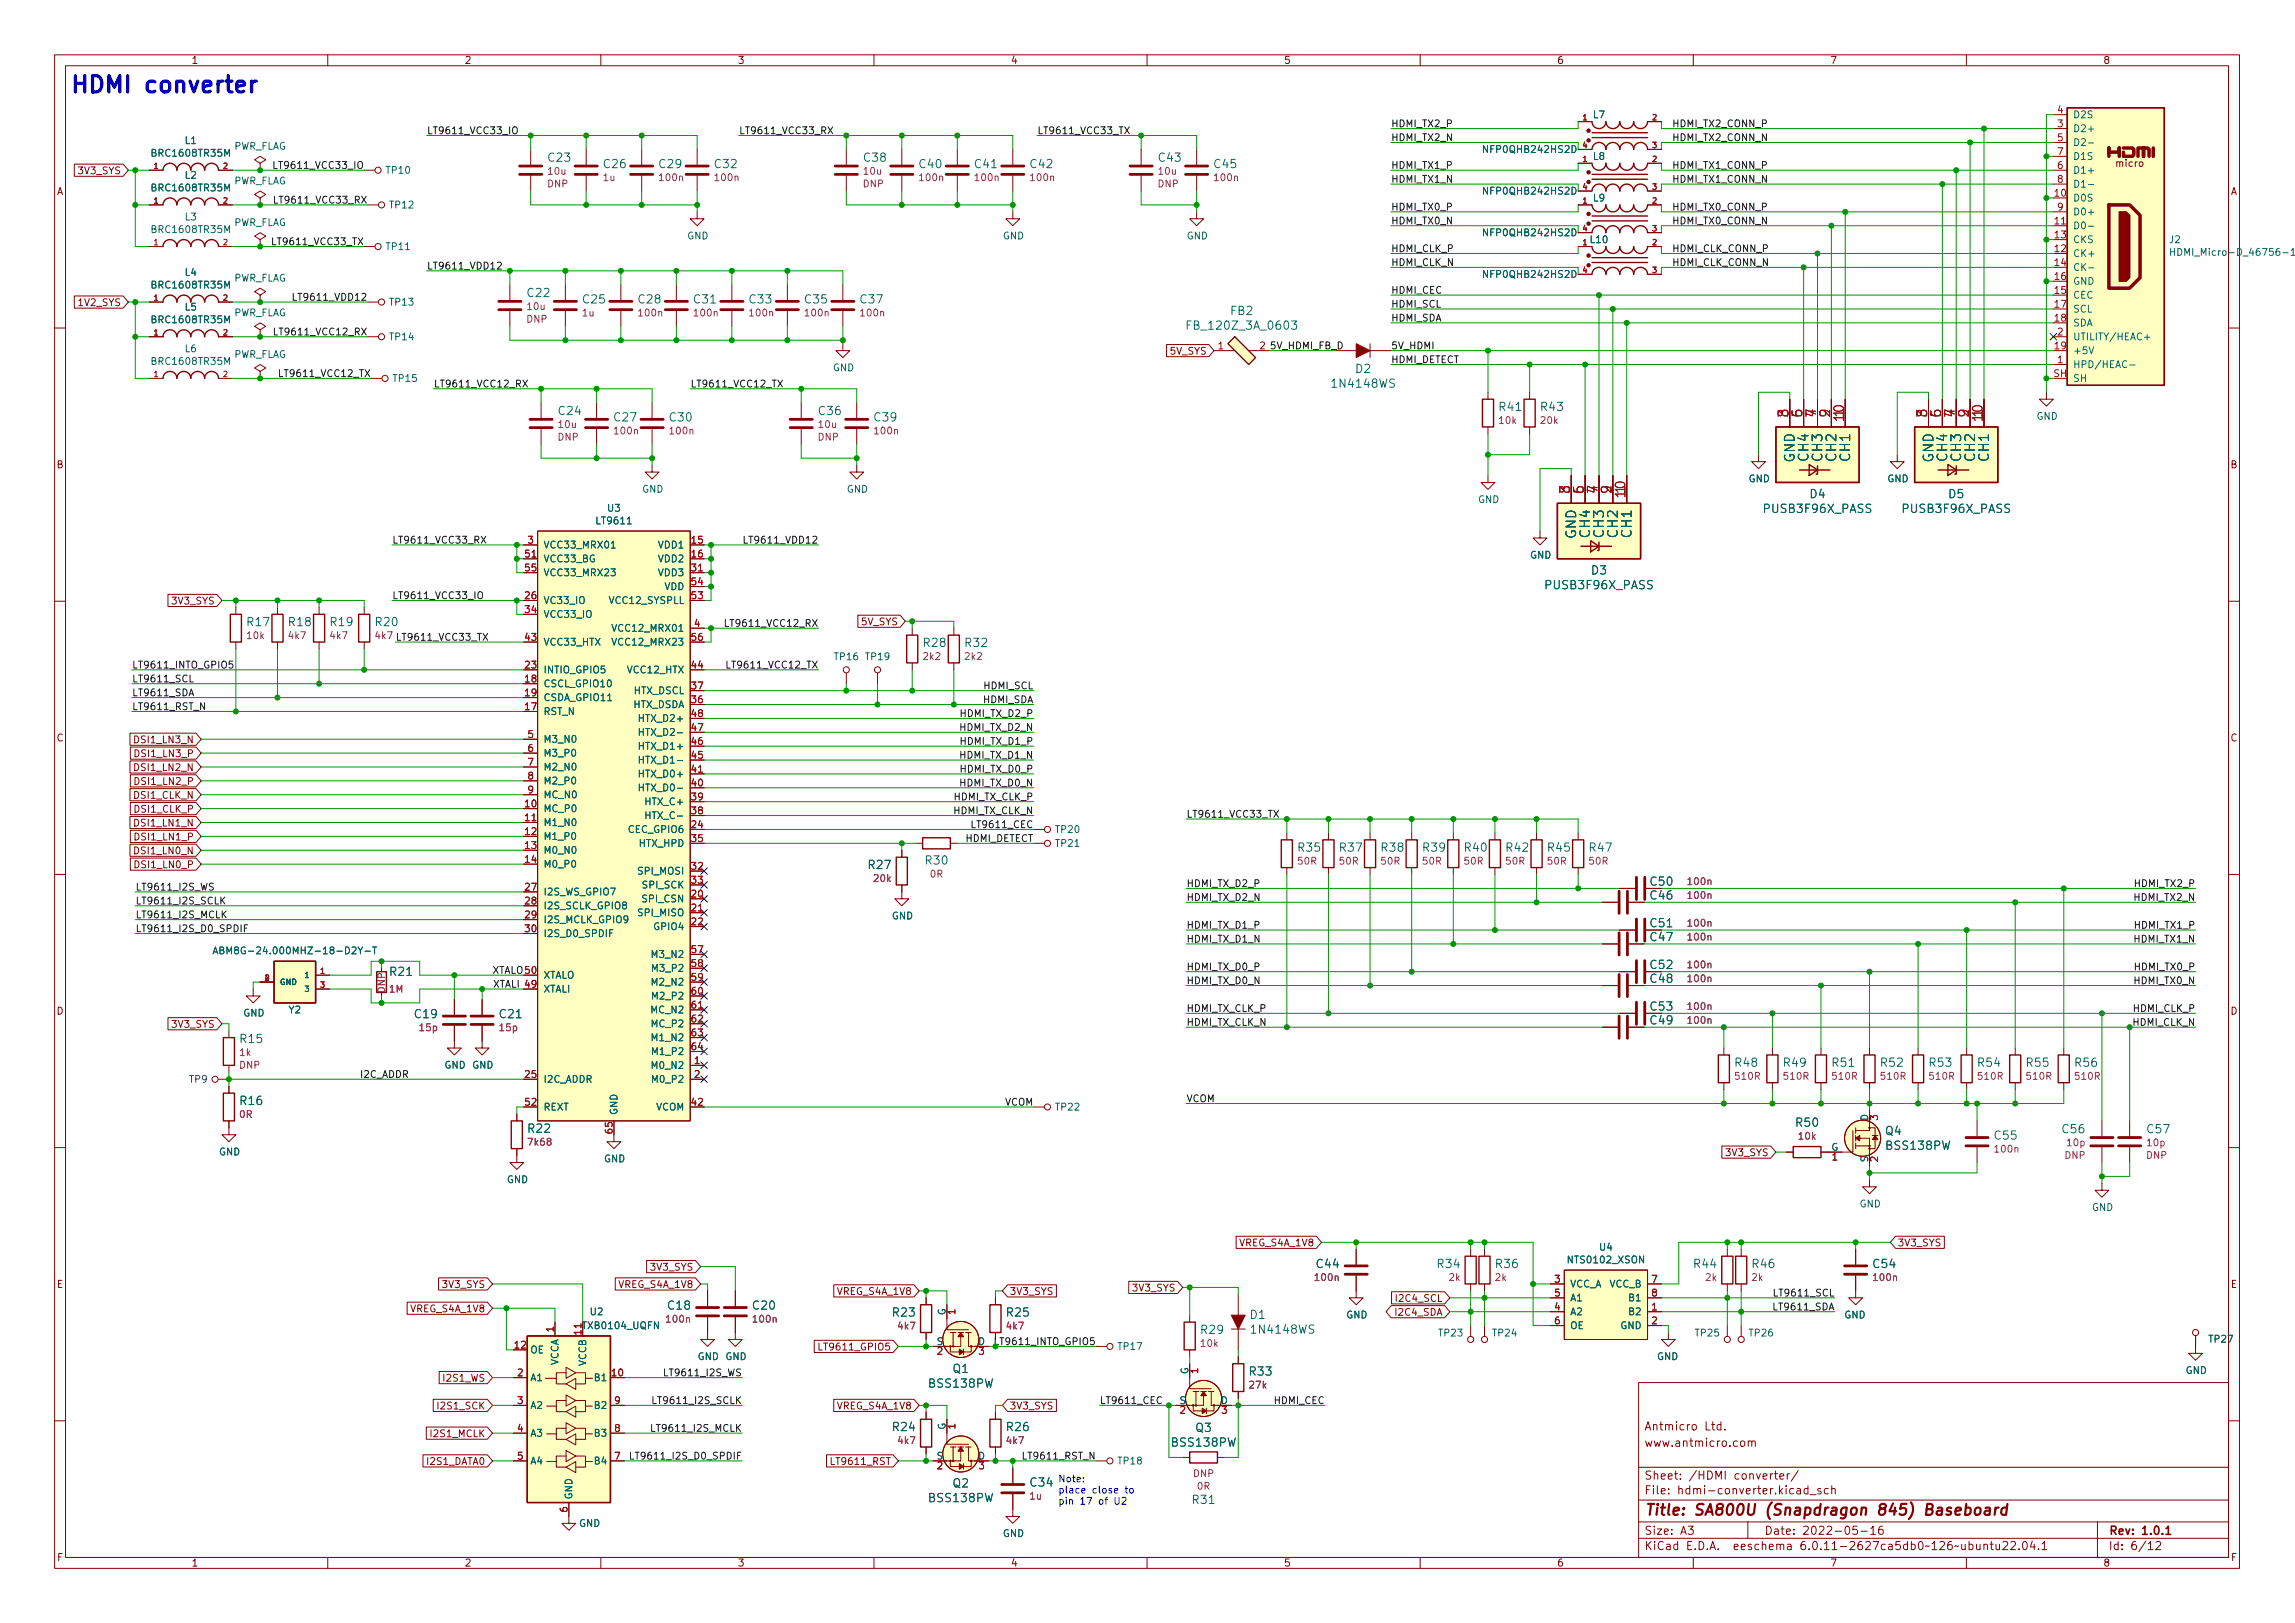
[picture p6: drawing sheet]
<svg xmlns="http://www.w3.org/2000/svg" width="420mm" height="297mm" viewBox="0 0 420 297" stroke-linecap="round" stroke-linejoin="round" font-family="sans-serif">
<defs><g id="words">
<g font-size="4.2" fill="#0000c2">
<text x="12.7" y="17">HDMI</text>
<text x="26.6" y="17">converter</text>
</g>
<g font-size="2.8" fill="#840000">
<text x="301" y="277.9">Title:</text>
<text x="310.2" y="277.9">SA800U</text>
<text x="323.6" y="277.9">(Snapdragon</text>
<text x="344.5" y="277.9">845)</text>
<text x="353.4" y="277.9">Baseboard</text>
</g>
<g font-size="2.5" fill="#a90000">
<text x="327.4" y="76.5" transform="rotate(-90 327.4 76.5)">8</text>
<text x="329.9" y="76.5" transform="rotate(-90 329.9 76.5)">5</text>
<text x="332.5" y="76.5" transform="rotate(-90 332.5 76.5)">7</text>
<text x="335" y="76.5" transform="rotate(-90 335 76.5)">2</text>
<text x="337.6" y="77.4" transform="rotate(-90 337.6 77.4)">10</text>
<text x="337.6" y="76.5" transform="rotate(-90 337.6 76.5)">1</text>
<text x="352.8" y="76.5" transform="rotate(-90 352.8 76.5)">8</text>
<text x="355.3" y="76.5" transform="rotate(-90 355.3 76.5)">5</text>
<text x="357.9" y="76.5" transform="rotate(-90 357.9 76.5)">7</text>
<text x="360.4" y="76.5" transform="rotate(-90 360.4 76.5)">2</text>
<text x="363" y="77.4" transform="rotate(-90 363 77.4)">10</text>
<text x="363" y="76.5" transform="rotate(-90 363 76.5)">1</text>
<text x="287.4" y="90.5" transform="rotate(-90 287.4 90.5)">8</text>
<text x="289.9" y="90.5" transform="rotate(-90 289.9 90.5)">5</text>
<text x="292.5" y="90.5" transform="rotate(-90 292.5 90.5)">7</text>
<text x="295" y="90.5" transform="rotate(-90 295 90.5)">2</text>
<text x="297.6" y="91.3" transform="rotate(-90 297.6 91.3)">10</text>
<text x="297.6" y="90.5" transform="rotate(-90 297.6 90.5)">1</text>
</g>
<g font-size="2.5" fill="#006464">
<text x="329.1" y="84.7" transform="rotate(-90 329.1 84.7)">GND</text>
<text x="331.6" y="84.6" transform="rotate(-90 331.6 84.6)">CH4</text>
<text x="334.2" y="84.6" transform="rotate(-90 334.2 84.6)">CH3</text>
<text x="336.7" y="84.6" transform="rotate(-90 336.7 84.6)">CH2</text>
<text x="339.3" y="84.6" transform="rotate(-90 339.3 84.6)">CH1</text>
<text x="354.5" y="84.7" transform="rotate(-90 354.5 84.7)">GND</text>
<text x="357" y="84.6" transform="rotate(-90 357 84.6)">CH4</text>
<text x="359.6" y="84.6" transform="rotate(-90 359.6 84.6)">CH3</text>
<text x="362.1" y="84.6" transform="rotate(-90 362.1 84.6)">CH2</text>
<text x="364.7" y="84.6" transform="rotate(-90 364.7 84.6)">CH1</text>
<text x="289.1" y="98.7" transform="rotate(-90 289.1 98.7)">GND</text>
<text x="291.6" y="98.6" transform="rotate(-90 291.6 98.6)">CH4</text>
<text x="294.2" y="98.6" transform="rotate(-90 294.2 98.6)">CH3</text>
<text x="296.7" y="98.6" transform="rotate(-90 296.7 98.6)">CH2</text>
<text x="299.2" y="98.6" transform="rotate(-90 299.2 98.6)">CH1</text>
</g>
<g font-size="2.1" fill="#006464">
<text x="100.1" y="30.1">C23</text>
<text x="110.3" y="31.2">C26</text>
<text x="120.4" y="31.2">C29</text>
<text x="130.6" y="31.2">C32</text>
<text x="157.9" y="30.1">C38</text>
<text x="168" y="31.2">C40</text>
<text x="178.2" y="31.2">C41</text>
<text x="188.4" y="31.2">C42</text>
<text x="211.9" y="30.1">C43</text>
<text x="222" y="31.2">C45</text>
<text x="96.3" y="54.8">C22</text>
<text x="106.4" y="56">C25</text>
<text x="116.6" y="56">C28</text>
<text x="126.8" y="56">C31</text>
<text x="136.9" y="56">C33</text>
<text x="147.1" y="56">C35</text>
<text x="157.2" y="56">C37</text>
<text x="225.1" y="58.1">FB2</text>
<text x="216.9" y="60.8">FB_120Z_3A_0603</text>
<text x="243.5" y="71.4">1N4148WS</text>
<text x="248" y="68.7">D2</text>
<text x="102" y="76.4">C24</text>
<text x="112.2" y="77.6">C27</text>
<text x="122.3" y="77.6">C30</text>
<text x="149.6" y="76.4">C36</text>
<text x="159.8" y="77.6">C39</text>
<text x="274.2" y="75.7">R41</text>
<text x="281.8" y="75.7">R43</text>
<text x="322.6" y="94.3">PUSB3F96X_PASS</text>
<text x="331.2" y="91.6">D4</text>
<text x="348" y="94.3">PUSB3F96X_PASS</text>
<text x="356.6" y="91.6">D5</text>
<text x="291.2" y="105.6">D3</text>
<text x="282.6" y="108.3">PUSB3F96X_PASS</text>
<text x="45" y="115.1">R17</text>
<text x="52.6" y="115.1">R18</text>
<text x="60.2" y="115.1">R19</text>
<text x="68.5" y="115.1">R20</text>
<text x="168.8" y="118.9">R28</text>
<text x="176.4" y="118.9">R32</text>
<text x="158.7" y="159.5">R27</text>
<text x="169.2" y="158.7">R30</text>
<text x="237.4" y="156.3">R35</text>
<text x="245" y="156.3">R37</text>
<text x="252.6" y="156.3">R38</text>
<text x="260.2" y="156.3">R39</text>
<text x="267.9" y="156.3">R40</text>
<text x="275.5" y="156.3">R42</text>
<text x="283.1" y="156.3">R45</text>
<text x="290.7" y="156.3">R47</text>
<text x="301.9" y="165.1">C46</text>
<text x="301.9" y="172.7">C47</text>
<text x="71.1" y="179.1">R21</text>
<text x="301.9" y="180.3">C48</text>
<text x="43.7" y="191.4">R15</text>
<text x="75.7" y="186.8">C19</text>
<text x="91.2" y="186.8">C21</text>
<text x="301.9" y="188">C49</text>
<text x="317.4" y="195.7">R48</text>
<text x="326.3" y="195.7">R49</text>
<text x="335.2" y="195.7">R51</text>
<text x="344.1" y="195.7">R52</text>
<text x="353" y="195.7">R53</text>
<text x="361.8" y="195.7">R54</text>
<text x="370.7" y="195.7">R55</text>
<text x="379.6" y="195.7">R56</text>
<text x="43.7" y="202.7">R16</text>
<text x="96.4" y="207.8">R22</text>
<text x="328.5" y="206.7">R50</text>
<text x="345" y="208.2">Q4</text>
<text x="364.9" y="209">C55</text>
<text x="377.3" y="207.9">C56</text>
<text x="392.8" y="207.9">C57</text>
<text x="345" y="210.9">BSS138PW</text>
<text x="240.8" y="232.5">C44</text>
<text x="262.9" y="232.5">R34</text>
<text x="273.6" y="232.5">R36</text>
<text x="309.9" y="232.5">R44</text>
<text x="320.5" y="232.5">R46</text>
<text x="342.7" y="232.5">C54</text>
<text x="122" y="240.2">C18</text>
<text x="137.6" y="240.2">C20</text>
<text x="163.2" y="241.4">R23</text>
<text x="184" y="241.4">R25</text>
<text x="219.6" y="244.6">R29</text>
<text x="228.7" y="241.9">D1</text>
<text x="228.7" y="244.5">1N4148WS</text>
<text x="174.3" y="251.7">Q1</text>
<text x="169.8" y="254.4">BSS138PW</text>
<text x="228.5" y="252.2">R33</text>
<text x="163.2" y="262.4">R24</text>
<text x="184" y="262.4">R26</text>
<text x="218.7" y="262.5">Q3</text>
<text x="214.2" y="265.2">BSS138PW</text>
<text x="169.8" y="275.4">BSS138PW</text>
<text x="174.3" y="272.7">Q2</text>
<text x="188.4" y="272.5">C34</text>
<text x="218.1" y="275.7">R31</text>
</g>
<g font-size="2.1" fill="#840000">
<text x="301.9" y="162.6">C50</text>
<text x="301.9" y="170.2">C51</text>
<text x="301.9" y="177.8">C52</text>
<text x="301.9" y="185.4">C53</text>
<text x="301" y="262.2">Antmicro</text>
<text x="312.1" y="262.2">Ltd.</text>
<text x="301" y="265.2">www.antmicro.com</text>
<text x="301" y="273.9">File:</text>
<text x="301" y="271.2">Sheet:</text>
<text x="307.4" y="273.9">hdmi-converter.kicad_sch</text>
<text x="309.2" y="271.2">/HDMI</text>
<text x="317.6" y="271.2">converter/</text>
<text x="301" y="281.3">Size:</text>
<text x="307.6" y="281.3">A3</text>
<text x="323" y="281.3">Date:</text>
<text x="330" y="281.3">2022-05-16</text>
<text x="386" y="281.3">Rev:</text>
<text x="392.1" y="281.3">1.0.1</text>
<text x="301" y="284.1">KiCad</text>
<text x="308.7" y="284.1">E.D.A.</text>
<text x="317.6" y="284.1">eeschema</text>
<text x="330" y="284.1">6.0.11-2627ca5db0~126~ubuntu22.04.1</text>
<text x="386" y="284.1">Id:</text>
<text x="390.1" y="284.1">6/12</text>
</g>
<g font-size="1.8" fill="#840000">
<text x="35" y="12.1">1</text>
<text x="85" y="12.1">2</text>
<text x="135" y="12.1">3</text>
<text x="185" y="12.1">4</text>
<text x="235" y="12.1">5</text>
<text x="285" y="12.1">6</text>
<text x="335" y="12.1">7</text>
<text x="385" y="12.1">8</text>
<text x="14.1" y="32.3">3V3_SYS</text>
<text x="387.1" y="30.9">micro</text>
<text x="10.4" y="36.1">A</text>
<text x="408.4" y="36.1">A</text>
<text x="14.1" y="56.4">1V2_SYS</text>
<text x="214.1" y="65.3">5V_SYS</text>
<text x="10.3" y="86.1">B</text>
<text x="408.3" y="86.1">B</text>
<text x="31.2" y="111">3V3_SYS</text>
<text x="157.5" y="114.8">5V_SYS</text>
<text x="10.3" y="136.1">C</text>
<text x="24.3" y="136.4">DSI1_LN3_N</text>
<text x="408.3" y="136.1">C</text>
<text x="24.3" y="141.5">DSI1_LN2_N</text>
<text x="24.3" y="138.9">DSI1_LN3_P</text>
<text x="24.3" y="146.6">DSI1_CLK_N</text>
<text x="24.3" y="149.1">DSI1_CLK_P</text>
<text x="24.3" y="144">DSI1_LN2_P</text>
<text x="24.3" y="151.6">DSI1_LN1_N</text>
<text x="24.3" y="154.2">DSI1_LN1_P</text>
<text x="24.3" y="156.7">DSI1_LN0_N</text>
<text x="24.3" y="159.3">DSI1_LN0_P</text>
<text x="70.9" y="181.9" transform="rotate(-90 70.9 181.9)">DNP</text>
<text x="10.3" y="186.1">D</text>
<text x="31.2" y="188.5">3V3_SYS</text>
<text x="408.3" y="186.1">D</text>
<text x="315.7" y="212">3V3_SYS</text>
<text x="118.9" y="232.9">3V3_SYS</text>
<text x="226.8" y="228.5">VREG_S4A_1V8</text>
<text x="347.3" y="228.5">3V3_SYS</text>
<text x="10.3" y="236.1">E</text>
<text x="80.8" y="236.1">3V3_SYS</text>
<text x="113.1" y="236.1">VREG_S4A_1V8</text>
<text x="153.1" y="237.4">VREG_S4A_1V8</text>
<text x="184.8" y="237.4">3V3_SYS</text>
<text x="207.1" y="236.7">3V3_SYS</text>
<text x="255.2" y="238.6">I2C4_SCL</text>
<text x="408.3" y="236.1">E</text>
<text x="75" y="240.5">VREG_S4A_1V8</text>
<text x="255.2" y="241.2">I2C4_SDA</text>
<text x="149.6" y="247.5">LT9611_GPIO5</text>
<text x="80.9" y="253.2">I2S1_WS</text>
<text x="78.5" y="263.4">I2S1_MCLK</text>
<text x="79.8" y="258.3">I2S1_SCK</text>
<text x="153.1" y="258.3">VREG_S4A_1V8</text>
<text x="184.8" y="258.3">3V3_SYS</text>
<text x="77.9" y="268.5">I2S1_DATA0</text>
<text x="151.8" y="268.5">LT9611_RST</text>
<text x="10.4" y="286.1">F</text>
<text x="35" y="287.1">1</text>
<text x="85" y="287.1">2</text>
<text x="135" y="287.1">3</text>
<text x="185" y="287.1">4</text>
<text x="235" y="287.1">5</text>
<text x="285" y="287.1">6</text>
<text x="335" y="287.1">7</text>
<text x="385" y="287.1">8</text>
<text x="408.4" y="286.1">F</text>
</g>
<g font-size="1.8" fill="#0f0f0f">
<text x="254.6" y="23.3">HDMI_TX2_P</text>
<text x="306.1" y="23.3">HDMI_TX2_CONN_P</text>
<text x="78.1" y="24.5">LT9611_VCC33_IO</text>
<text x="135.3" y="24.5">LT9611_VCC33_RX</text>
<text x="189.9" y="24.5">LT9611_VCC33_TX</text>
<text x="254.6" y="25.8">HDMI_TX2_N</text>
<text x="306.1" y="25.8">HDMI_TX2_CONN_N</text>
<text x="49.8" y="30.9">LT9611_VCC33_IO</text>
<text x="254.6" y="30.9">HDMI_TX1_P</text>
<text x="254.6" y="33.4">HDMI_TX1_N</text>
<text x="306.1" y="33.4">HDMI_TX1_CONN_N</text>
<text x="306.1" y="30.9">HDMI_TX1_CONN_P</text>
<text x="49.9" y="37.2">LT9611_VCC33_RX</text>
<text x="254.6" y="38.5">HDMI_TX0_P</text>
<text x="254.6" y="41.1">HDMI_TX0_N</text>
<text x="306.1" y="41.1">HDMI_TX0_CONN_N</text>
<text x="306.1" y="38.5">HDMI_TX0_CONN_P</text>
<text x="49.5" y="44.9">LT9611_VCC33_TX</text>
<text x="254.6" y="46.1">HDMI_CLK_P</text>
<text x="306.1" y="46.1">HDMI_CLK_CONN_P</text>
<text x="78.1" y="49.3">LT9611_VDD12</text>
<text x="254.6" y="53.8">HDMI_CEC</text>
<text x="254.6" y="48.7">HDMI_CLK_N</text>
<text x="306.1" y="48.7">HDMI_CLK_CONN_N</text>
<text x="53.3" y="55">LT9611_VDD12</text>
<text x="254.6" y="56.3">HDMI_SCL</text>
<text x="254.6" y="58.8">HDMI_SDA</text>
<text x="49.9" y="61.4">LT9611_VCC12_RX</text>
<text x="232.4" y="63.9">5V_HDMI_FB_D</text>
<text x="254.6" y="63.9">5V_HDMI</text>
<text x="50.8" y="69">LT9611_VCC12_TX</text>
<text x="79.4" y="70.9">LT9611_VCC12_RX</text>
<text x="126.4" y="70.9">LT9611_VCC12_TX</text>
<text x="254.6" y="66.5">HDMI_DETECT</text>
<text x="71.8" y="99.5">LT9611_VCC33_RX</text>
<text x="135.9" y="99.5">LT9611_VDD12</text>
<text x="71.8" y="109.6">LT9611_VCC33_IO</text>
<text x="68.5" y="117.3">4k7 LT9611_VCC33_TX</text>
<text x="132.4" y="114.7">LT9611_VCC12_RX</text>
<text x="24.1" y="124.9">LT9611_SCL</text>
<text x="24.1" y="122.3">LT9611_INTO_GPIO5</text>
<text x="132.7" y="122.3">LT9611_VCC12_TX</text>
<text x="24.1" y="130">LT9611_RST_N</text>
<text x="24.1" y="127.4">LT9611_SDA</text>
<text x="175.6" y="131.2">HDMI_TX_D2_P</text>
<text x="179.9" y="128.7">HDMI_SDA</text>
<text x="179.9" y="126.1">HDMI_SCL</text>
<text x="175.5" y="133.8">HDMI_TX_D2_N</text>
<text x="175.6" y="136.3">HDMI_TX_D1_P</text>
<text x="175.5" y="143.9">HDMI_TX_D0_N</text>
<text x="175.5" y="138.8">HDMI_TX_D1_N</text>
<text x="175.6" y="141.4">HDMI_TX_D0_P</text>
<text x="174.4" y="149">HDMI_TX_CLK_N</text>
<text x="174.5" y="146.5">HDMI_TX_CLK_P</text>
<text x="217.2" y="149.6">LT9611_VCC33_TX</text>
<text x="176.7" y="154.1">HDMI_DETECT</text>
<text x="177.6" y="151.5">LT9611_CEC</text>
<text x="24.8" y="163">LT9611_I2S_WS</text>
<text x="24.8" y="165.5">LT9611_I2S_SCLK</text>
<text x="217.2" y="162.3">HDMI_TX_D2_P</text>
<text x="217.2" y="164.9">HDMI_TX_D2_N</text>
<text x="390.5" y="164.9">HDMI_TX2_N</text>
<text x="390.6" y="162.3">HDMI_TX2_P</text>
<text x="24.8" y="168.1">LT9611_I2S_MCLK</text>
<text x="24.8" y="170.6">LT9611_I2S_D0_SPDIF</text>
<text x="217.2" y="172.5">HDMI_TX_D1_N</text>
<text x="217.2" y="170">HDMI_TX_D1_P</text>
<text x="390.5" y="172.5">HDMI_TX1_N</text>
<text x="390.6" y="170">HDMI_TX1_P</text>
<text x="90.1" y="178.2">XTALO50</text>
<text x="217.2" y="177.6">HDMI_TX_D0_P</text>
<text x="390.6" y="177.6">HDMI_TX0_P</text>
<text x="90.2" y="180.8">XTALI 49</text>
<text x="217.2" y="180.1">HDMI_TX_D0_N</text>
<text x="217.2" y="185.2">HDMI_TX_CLK_P</text>
<text x="390.4" y="185.2">HDMI_CLK_P</text>
<text x="390.5" y="180.1">HDMI_TX0_N</text>
<text x="217.2" y="187.7">HDMI_TX_CLK_N</text>
<text x="390.3" y="187.7">HDMI_CLK_N</text>
<text x="65.8" y="197.3">I2C_ADDR</text>
<text x="183.9" y="202.3">VCOM</text>
<text x="217.2" y="201.7">VCOM</text>
<text x="324.4" y="239.8">LT9611_SDA</text>
<text x="324.5" y="237.3">LT9611_SCL</text>
<text x="121.3" y="251.9">LT9611_I2S_WS</text>
<text x="119.2" y="257">LT9611_I2S_SCLK</text>
<text x="201.3" y="257">LT9611_CEC</text>
<text x="233.1" y="257">HDMI_CEC</text>
<text x="118.9" y="262">LT9611_I2S_MCLK</text>
<text x="115.1" y="267.1">LT9611_I2S_D0_SPDIF</text>
<text x="187" y="267.1">LT9611_RST_N</text>
</g>
<g font-size="1.8" fill="#006464">
<text x="291.5" y="22">L7</text>
<text x="379.5" y="22">D2S</text>
<text x="27.5" y="29">BRC1608TR35M</text>
<text x="33.7" y="26.7">L1</text>
<text x="42.8" y="27.8">PWR_FLAG</text>
<text x="271.2" y="28.4">NFP0QHB242HS2D</text>
<text x="291.5" y="29.6">L8</text>
<text x="379.5" y="24.6">D2+</text>
<text x="379.5" y="27.1">D2-</text>
<text x="379.5" y="29.6">D1S</text>
<text x="27.5" y="35.4">BRC1608TR35M</text>
<text x="33.7" y="33.1">L2</text>
<text x="42.8" y="34.1">PWR_FLAG</text>
<text x="70.5" y="32.2">TP10</text>
<text x="271.2" y="36">NFP0QHB242HS2D</text>
<text x="379.5" y="32.2">D1+</text>
<text x="379.5" y="34.7">D1-</text>
<text x="33.7" y="40.7">L3</text>
<text x="42.8" y="41.7">PWR_FLAG</text>
<text x="71.1" y="38.5">TP12</text>
<text x="291.5" y="37.3">L9</text>
<text x="379.5" y="37.3">D0S</text>
<text x="379.5" y="39.8">D0+</text>
<text x="27.5" y="43">BRC1608TR35M</text>
<text x="70.5" y="46.1">TP11</text>
<text x="125.8" y="44.2">GND</text>
<text x="183.5" y="44.2">GND</text>
<text x="217.2" y="44.2">GND</text>
<text x="271.2" y="43.6">NFP0QHB242HS2D</text>
<text x="290.9" y="44.9">L10</text>
<text x="379.5" y="42.3">D0-</text>
<text x="379.5" y="47.4">CK+</text>
<text x="379.5" y="44.9">CKS</text>
<text x="397" y="44.9">J2</text>
<text x="397" y="47.2">HDMI_Micro-D_46756-1001</text>
<text x="27.5" y="53.2">BRC1608TR35M</text>
<text x="33.7" y="50.9">L4</text>
<text x="42.8" y="51.9">PWR_FLAG</text>
<text x="271.2" y="51.2">NFP0QHB242HS2D</text>
<text x="379.5" y="50">CK-</text>
<text x="379.5" y="52.5">GND</text>
<text x="27.5" y="59.5">BRC1608TR35M</text>
<text x="33.7" y="57.2">L5</text>
<text x="42.8" y="58.3">PWR_FLAG</text>
<text x="71.1" y="56.3">TP13</text>
<text x="379.5" y="55">CEC</text>
<text x="379.5" y="57.6">SCL</text>
<text x="33.7" y="64.8">L6</text>
<text x="42.8" y="65.9">PWR_FLAG</text>
<text x="71.1" y="62.7">TP14</text>
<text x="379.5" y="60.1">SDA</text>
<text x="379.5" y="65.2">+5V</text>
<text x="379.5" y="62.7">UTILITY/HEAC+</text>
<text x="27.5" y="67.1">BRC1608TR35M</text>
<text x="71.8" y="70.3">TP15</text>
<text x="152.4" y="68.3">GND</text>
<text x="379.5" y="67.7">HPD/HEAC-</text>
<text x="379.5" y="70.3">SH</text>
<text x="372.8" y="77.2">GND</text>
<text x="320.1" y="88.6">GND</text>
<text x="345.5" y="88.6">GND</text>
<text x="111" y="94">U3</text>
<text x="117.5" y="90.5">GND</text>
<text x="155" y="90.5">GND</text>
<text x="270.5" y="92.4">GND</text>
<text x="99.4" y="100.8">VCC33_MRX01</text>
<text x="108.9" y="96.3">LT9611</text>
<text x="120.4" y="100.8">VDD1</text>
<text x="99.4" y="103.3">VCC33_BG</text>
<text x="99.4" y="105.8">VCC33_MRX23</text>
<text x="120.4" y="103.3">VDD2</text>
<text x="120.4" y="105.8">VDD3</text>
<text x="280.1" y="102.6">GND</text>
<text x="99.4" y="110.9">VC33_IO</text>
<text x="99.4" y="113.5">VCC33_IO</text>
<text x="111.3" y="110.9">VCC12_SYSPLL</text>
<text x="121.6" y="108.4">VDD</text>
<text x="99.4" y="118.5">VCC33_HTX</text>
<text x="111.8" y="116">VCC12_MRX01</text>
<text x="111.8" y="118.5">VCC12_MRX23</text>
<text x="99.4" y="123.6">INTIO_GPIO5</text>
<text x="114.7" y="123.6">VCC12_HTX</text>
<text x="152.5" y="121.2">TP16</text>
<text x="158.3" y="121.2">TP19</text>
<text x="99.4" y="131.2">RST_N</text>
<text x="99.4" y="126.2">CSCL_GPIO10</text>
<text x="99.4" y="128.7">CSDA_GPIO11</text>
<text x="115.9" y="130">HTX_DSDA</text>
<text x="115.9" y="127.4">HTX_DSCL</text>
<text x="99.4" y="136.3">M3_N0</text>
<text x="116.7" y="137.6">HTX_D1+</text>
<text x="116.7" y="135">HTX_D2-</text>
<text x="116.7" y="132.5">HTX_D2+</text>
<text x="99.4" y="138.9">M3_P0</text>
<text x="99.4" y="141.4">M2_N0</text>
<text x="99.4" y="143.9">M2_P0</text>
<text x="116.7" y="142.7">HTX_D0+</text>
<text x="116.7" y="140.1">HTX_D1-</text>
<text x="99.4" y="149">MC_P0</text>
<text x="99.4" y="146.5">MC_N0</text>
<text x="116.7" y="145.2">HTX_D0-</text>
<text x="117.9" y="147.7">HTX_C+</text>
<text x="99.4" y="151.6">M1_N0</text>
<text x="99.4" y="154.1">M1_P0</text>
<text x="114.9" y="152.8">CEC_GPIO6</text>
<text x="116.9" y="155.4">HTX_HPD</text>
<text x="117.9" y="150.3">HTX_C-</text>
<text x="193" y="152.8">TP20</text>
<text x="193" y="155.4">TP21</text>
<text x="99.4" y="156.6">M0_N0</text>
<text x="99.4" y="159.2">M0_P0</text>
<text x="116.5" y="160.4">SPI_MOSI</text>
<text x="99.4" y="164.3">I2S_WS_GPIO7</text>
<text x="99.4" y="166.8">I2S_SCLK_GPIO8</text>
<text x="117.3" y="165.5">SPI_CSN</text>
<text x="117.4" y="163">SPI_SCK</text>
<text x="99.4" y="169.3">I2S_MCLK_GPIO9</text>
<text x="99.4" y="171.9">I2S_D0_SPDIF</text>
<text x="116.5" y="168.1">SPI_MISO</text>
<text x="119.5" y="170.6">GPIO4</text>
<text x="163.2" y="168.6">GND</text>
<text x="38.8" y="175">ABM8G-24.000MHZ-18-D2Y-T</text>
<text x="99.4" y="179.5">XTALO</text>
<text x="119" y="175.7">M3_N2</text>
<text x="119.1" y="178.2">M3_P2</text>
<text x="52.7" y="185.8">Y2</text>
<text x="99.4" y="182">XTALI</text>
<text x="119" y="185.8">MC_N2</text>
<text x="119" y="180.8">M2_N2</text>
<text x="119.1" y="183.3">M2_P2</text>
<text x="44.5" y="186.4">GND</text>
<text x="119" y="188.4">MC_P2</text>
<text x="119" y="190.9">M1_N2</text>
<text x="81.3" y="196">GND GND</text>
<text x="119" y="196">M0_N2</text>
<text x="119.1" y="193.5">M1_P2</text>
<text x="34.5" y="198.5">TP9</text>
<text x="99.4" y="198.5">I2C_ADDR</text>
<text x="99.4" y="203.6">REXT</text>
<text x="119.1" y="198.5">M0_P2</text>
<text x="120.1" y="203.6">VCOM</text>
<text x="193" y="203.6">TP22</text>
<text x="113.4" y="204.1" transform="rotate(-90 113.4 204.1)">GND</text>
<text x="342" y="205.2" transform="rotate(-90 342 205.2)">D</text>
<text x="40" y="211.8">GND</text>
<text x="110.5" y="213.1">GND</text>
<text x="335.2" y="210.6">G</text>
<text x="342" y="212.8" transform="rotate(-90 342 212.8)">S</text>
<text x="92.7" y="216.9">GND</text>
<text x="340.4" y="221.4">GND</text>
<text x="382.9" y="222">GND</text>
<text x="286.7" y="231.6">NTS0102_XSON</text>
<text x="292.7" y="229.3">U4</text>
<text x="287.4" y="236">VCC_A</text>
<text x="287.4" y="238.5">A1</text>
<text x="294.6" y="236">VCC_B</text>
<text x="298" y="238.5">B1</text>
<text x="107.9" y="241.1">U2</text>
<text x="173.1" y="240.8" transform="rotate(-90 173.1 240.8)">G</text>
<text x="246.4" y="241.7">GND</text>
<text x="263.2" y="245">TP23</text>
<text x="273.1" y="245">TP24</text>
<text x="287.4" y="241.1">A2</text>
<text x="287.4" y="243.6">OE</text>
<text x="296.6" y="243.6">GND</text>
<text x="298" y="241.1">B2</text>
<text x="310.1" y="245">TP25</text>
<text x="320" y="245">TP26</text>
<text x="337.6" y="241.7">GND</text>
<text x="97" y="248.1">OE</text>
<text x="102.6" y="249.9" transform="rotate(-90 102.6 249.9)">VCCA</text>
<text x="107.7" y="250.1" transform="rotate(-90 107.7 250.1)">VCCB</text>
<text x="127.7" y="249.3">GND GND</text>
<text x="171.4" y="246.2">S</text>
<text x="179" y="246.2">D</text>
<text x="204.5" y="247.4">TP17</text>
<text x="217.6" y="251.6" transform="rotate(-90 217.6 251.6)">G</text>
<text x="303.3" y="249.3">GND</text>
<text x="400.1" y="251.8">GND</text>
<text x="404.2" y="246.1">TP27</text>
<text x="97" y="253.2">A1</text>
<text x="108.6" y="253.2">B1</text>
<text x="215.9" y="257">S</text>
<text x="223.4" y="257">D</text>
<text x="97" y="258.2">A2</text>
<text x="97" y="263.3">A3</text>
<text x="108.6" y="263.3">B3</text>
<text x="108.6" y="258.2">B2</text>
<text x="173.1" y="261.7" transform="rotate(-90 173.1 261.7)">G</text>
<text x="97" y="268.4">A4</text>
<text x="108.6" y="268.4">B4</text>
<text x="171.4" y="267.1">S</text>
<text x="179" y="267.1">D</text>
<text x="204.5" y="268.4">TP18</text>
<text x="105.2" y="274.5" transform="rotate(-90 105.2 274.5)">GND</text>
<text x="105.9" y="279.8">GND</text>
<text x="183.5" y="281.7">GND</text>
</g>
<g font-size="1.8" fill="#a90000">
<text x="376.5" y="23.3">3</text>
<text x="376.5" y="20.7">4</text>
<text x="376.5" y="25.8">5</text>
<text x="376.5" y="28.4">7</text>
<text x="375.9" y="36">10</text>
<text x="376.5" y="30.9">6</text>
<text x="376.5" y="33.4">8</text>
<text x="375.9" y="41.1">11</text>
<text x="376.5" y="38.5">9</text>
<text x="375.9" y="46.1">12</text>
<text x="375.9" y="43.6">13</text>
<text x="375.9" y="48.7">14</text>
<text x="375.9" y="53.8">15</text>
<text x="375.9" y="51.2">16</text>
<text x="375.9" y="56.3">17</text>
<text x="375.9" y="58.8">18</text>
<text x="222.8" y="63.9">1</text>
<text x="230.5" y="63.9">2</text>
<text x="375.9" y="63.9">19</text>
<text x="376.5" y="61.4">2</text>
<text x="375.8" y="69">SH</text>
<text x="376.5" y="66.5">1</text>
<text x="96.5" y="99.5">3</text>
<text x="126.3" y="99.5">15</text>
<text x="95.9" y="102">51</text>
<text x="95.9" y="104.6">55</text>
<text x="126.3" y="102">16</text>
<text x="126.3" y="104.6">31</text>
<text x="126.3" y="107.1">54</text>
<text x="95.9" y="109.6">26</text>
<text x="95.9" y="112.2">34</text>
<text x="126.3" y="109.6">53</text>
<text x="95.9" y="117.3">43</text>
<text x="126.3" y="117.3">56</text>
<text x="127" y="114.7">4</text>
<text x="95.9" y="124.9">18</text>
<text x="95.9" y="122.3">23</text>
<text x="126.3" y="122.3">44</text>
<text x="95.9" y="130">17</text>
<text x="95.9" y="127.4">19</text>
<text x="126.3" y="128.7">36</text>
<text x="126.3" y="126.1">37</text>
<text x="126.3" y="131.2">48</text>
<text x="96.5" y="135">5</text>
<text x="96.5" y="137.6">6</text>
<text x="126.3" y="136.3">46</text>
<text x="126.3" y="133.8">47</text>
<text x="96.5" y="140.1">7</text>
<text x="96.5" y="142.7">8</text>
<text x="126.3" y="143.9">40</text>
<text x="126.3" y="141.4">41</text>
<text x="126.3" y="138.8">45</text>
<text x="95.9" y="147.7">10</text>
<text x="96.5" y="145.2">9</text>
<text x="126.3" y="149">38</text>
<text x="126.3" y="146.5">39</text>
<text x="95.9" y="150.3">11</text>
<text x="95.9" y="152.8">12</text>
<text x="95.9" y="155.4">13</text>
<text x="126.3" y="151.5">24</text>
<text x="126.3" y="154.1">35</text>
<text x="95.9" y="157.9">14</text>
<text x="126.3" y="159.2">32</text>
<text x="126.3" y="161.7">33</text>
<text x="95.9" y="163">27</text>
<text x="95.9" y="165.5">28</text>
<text x="126.3" y="164.2">20</text>
<text x="126.3" y="166.8">21</text>
<text x="95.9" y="168.1">29</text>
<text x="95.9" y="170.6">30</text>
<text x="126.3" y="169.3">22</text>
<text x="95.9" y="178.2">50</text>
<text x="126.3" y="174.4">57</text>
<text x="126.3" y="176.9">58</text>
<text x="126.3" y="179.5">59</text>
<text x="95.9" y="180.8">49</text>
<text x="126.3" y="182">60</text>
<text x="126.3" y="184.6">61</text>
<text x="126.3" y="187.1">62</text>
<text x="126.3" y="189.6">63</text>
<text x="95.9" y="197.3">25</text>
<text x="126.3" y="192.2">64</text>
<text x="127" y="194.7">1</text>
<text x="127" y="197.3">2</text>
<text x="95.9" y="202.3">52</text>
<text x="126.3" y="202.3">42</text>
<text x="112.1" y="207.7" transform="rotate(-90 112.1 207.7)">65</text>
<text x="335.2" y="213.2">1</text>
<text x="284.4" y="234.7">3</text>
<text x="284.4" y="239.8">4</text>
<text x="284.4" y="237.3">5</text>
<text x="302.2" y="239.8">1</text>
<text x="302.2" y="234.7">7</text>
<text x="302.2" y="237.3">8</text>
<text x="101.3" y="243.9" transform="rotate(-90 101.3 243.9)">1</text>
<text x="106.4" y="243.6">TXB0104_UQFN</text>
<text x="106.4" y="244.5" transform="rotate(-90 106.4 244.5)">11</text>
<text x="175.7" y="240.7" transform="rotate(-90 175.7 240.7)">1</text>
<text x="284.4" y="242.4">6</text>
<text x="302.2" y="242.4">2</text>
<text x="94" y="246.8">12</text>
<text x="94.6" y="251.9">2</text>
<text x="111.7" y="251.9">10</text>
<text x="220.1" y="251.5" transform="rotate(-90 220.1 251.5)">1</text>
<text x="94.6" y="257">3</text>
<text x="112.3" y="257">9</text>
<text x="94.6" y="262">4</text>
<text x="112.3" y="262">8</text>
<text x="175.7" y="261.7" transform="rotate(-90 175.7 261.7)">1</text>
<text x="94.6" y="267.1">5</text>
<text x="112.3" y="267.1">7</text>
<text x="103.9" y="276.9" transform="rotate(-90 103.9 276.9)">6</text>
</g>
<g font-size="1.8" fill="#840084">
<text x="100.1" y="32.4">10u</text>
<text x="100.1" y="34.7">DNP</text>
<text x="110.2" y="33.5">1u</text>
<text x="120.4" y="33.5">100n</text>
<text x="130.6" y="33.5">100n</text>
<text x="157.9" y="32.4">10u</text>
<text x="157.9" y="34.7">DNP</text>
<text x="168" y="33.5">100n</text>
<text x="178.2" y="33.5">100n</text>
<text x="188.3" y="33.5">100n</text>
<text x="211.8" y="32.4">10u</text>
<text x="211.8" y="34.7">DNP</text>
<text x="222" y="33.5">100n</text>
<text x="96.3" y="57.1">10u</text>
<text x="96.3" y="59.4">DNP</text>
<text x="106.4" y="58.3">1u</text>
<text x="116.6" y="58.3">100n</text>
<text x="126.7" y="58.3">100n</text>
<text x="136.9" y="58.3">100n</text>
<text x="147.1" y="58.3">100n</text>
<text x="157.2" y="58.3">100n</text>
<text x="274.2" y="78">10k</text>
<text x="281.8" y="78">20k</text>
<text x="102" y="78.7">10u</text>
<text x="102" y="81">DNP</text>
<text x="112.1" y="79.9">100n</text>
<text x="122.3" y="79.9">100n</text>
<text x="149.6" y="78.7">10u</text>
<text x="149.6" y="81">DNP</text>
<text x="159.8" y="79.9">100n</text>
<text x="45" y="117.3">10k</text>
<text x="52.6" y="117.3">4k7</text>
<text x="60.2" y="117.3">4k7</text>
<text x="168.8" y="121.1">2k2</text>
<text x="176.4" y="121.1">2k2</text>
<text x="159.7" y="161.8">20k</text>
<text x="170.1" y="161">0R</text>
<text x="237.4" y="158.6">50R</text>
<text x="245" y="158.6">50R</text>
<text x="252.6" y="158.6">50R</text>
<text x="260.2" y="158.6">50R</text>
<text x="267.8" y="158.6">50R</text>
<text x="275.5" y="158.6">50R</text>
<text x="283.1" y="158.6">50R</text>
<text x="290.7" y="158.6">50R</text>
<text x="308.7" y="164.9">100n</text>
<text x="308.7" y="162.3">100n</text>
<text x="308.7" y="172.5">100n</text>
<text x="308.7" y="170">100n</text>
<text x="308.7" y="177.6">100n</text>
<text x="71.1" y="182">1M</text>
<text x="308.7" y="180.1">100n</text>
<text x="308.7" y="185.2">100n</text>
<text x="76.5" y="189.1">15p</text>
<text x="91.2" y="189.1">15p</text>
<text x="308.7" y="187.7">100n</text>
<text x="43.7" y="193.6">1k</text>
<text x="43.7" y="196">DNP</text>
<text x="317.4" y="198">510R</text>
<text x="326.3" y="198">510R</text>
<text x="335.2" y="198">510R</text>
<text x="344" y="198">510R</text>
<text x="352.9" y="198">510R</text>
<text x="361.8" y="198">510R</text>
<text x="370.7" y="198">510R</text>
<text x="379.6" y="198">510R</text>
<text x="43.7" y="205">0R</text>
<text x="329" y="209">10k</text>
<text x="96.4" y="210">7k68</text>
<text x="364.9" y="211.3">100n</text>
<text x="377.9" y="212.5">DNP</text>
<text x="378.2" y="210.2">10p</text>
<text x="392.8" y="210.2">10p</text>
<text x="392.8" y="212.5">DNP</text>
<text x="240.4" y="234.8">100n</text>
<text x="265.1" y="234.8">2k</text>
<text x="273.6" y="234.8">2k</text>
<text x="312.1" y="234.8">2k</text>
<text x="320.5" y="234.8">2k</text>
<text x="342.6" y="234.8">100n</text>
<text x="121.7" y="242.4">100n</text>
<text x="137.5" y="242.4">100n</text>
<text x="164.2" y="243.7">4k7</text>
<text x="184" y="243.7">4k7</text>
<text x="219.6" y="246.9">10k</text>
<text x="228.5" y="254.5">27k</text>
<text x="164.2" y="264.7">4k7</text>
<text x="184" y="264.7">4k7</text>
<text x="188.3" y="274.8">1u</text>
<text x="218.3" y="270.7">DNP</text>
<text x="219" y="273">0R</text>
</g>
<text font-size="1.8" fill="#009600" x="181.8" y="246.2">LT9611_INTO_GPIO5</text>
<g font-size="1.8" fill="#0000c2">
<text x="193.7" y="271.3">Note:</text>
<text x="193.7" y="273.3">place</text>
<text x="193.7" y="275.4">pin</text>
<text x="197.7" y="275.4">17</text>
<text x="199.9" y="273.3">close</text>
<text x="201.2" y="275.4">of</text>
<text x="204.2" y="275.4">U2</text>
<text x="206.1" y="273.3">to</text>
</g>
<g font-size="1.4" fill="#a90000">
<text x="289.6" y="22">1</text>
<text x="302.4" y="22">2</text>
<text x="289.6" y="29.6">1</text>
<text x="289.6" y="27.1">4</text>
<text x="302.4" y="29.6">2</text>
<text x="302.4" y="27.1">3</text>
<text x="28" y="30.9">1</text>
<text x="40.7" y="30.9">2</text>
<text x="289.6" y="34.7">4</text>
<text x="302.4" y="34.7">3</text>
<text x="28" y="37.2">1</text>
<text x="40.7" y="37.2">2</text>
<text x="289.6" y="37.2">1</text>
<text x="302.4" y="37.2">2</text>
<text x="28" y="44.9">1</text>
<text x="40.7" y="44.9">2</text>
<text x="289.6" y="44.9">1</text>
<text x="289.6" y="42.3">4</text>
<text x="302.4" y="44.9">2</text>
<text x="302.4" y="42.3">3</text>
<text x="289.6" y="49.9">4</text>
<text x="302.4" y="49.9">3</text>
<text x="28" y="55">1</text>
<text x="40.7" y="55">2</text>
<text x="28" y="61.4">1</text>
<text x="40.7" y="61.4">2</text>
<text x="28" y="69">1</text>
<text x="40.7" y="69">2</text>
<text x="48.3" y="179.5">2</text>
<text x="58.5" y="178.2">1</text>
<text x="58.5" y="180.8">3</text>
</g>
<g font-size="1.4" fill="#006464">
<text x="55.6" y="179.3">1</text>
<text x="51.2" y="180.6">GND</text>
<text x="55.6" y="181.8">3</text>
</g>
</g></defs>
<g fill="none" stroke="#840000" stroke-width=".18">
<path d="M10 10h400v277h-400zM12 12h396v273h-396zM60 10v2M110 10v2M160 10v2M210 10v2M260 10v2M310 10v2M360 10v2M13.6 30h8.9l1 1.2-1 1.1h-8.9zM27.3 31.2h2.5M27.3 37.5h2.5"/>
<path d="M40 31.2h2.5M40 37.5h2.5M47.6 29.9l1-.7-1-.6-1 .6 1 .7v1.3M47.6 31.2h.1M47.6 36.2l1-.6-1-.6-1 .6 1 .6v1.3M47.6 37.5h.1M66.7 31.2h1.9M67.3 37.5h1.9M97.2 27.3v2.8M97.2 32.2v2.8M107.3 27.3v2.8M107.3 32.2v2.8"/>
<path d="M117.5 27.3v2.8M117.5 32.2v2.8M127.6 38.8v1.2h1.3l-1.3 1.3-1.2-1.3h1.2M127.6 27.3v2.8M127.6 32.2v2.8M154.9 27.3v2.8M154.9 32.2v2.8M165.1 27.3v2.8M165.1 32.2v2.8M175.3 27.3v2.8M175.3 32.2v2.8M185.4 38.8v1.2h1.3l-1.3 1.3-1.3-1.3h1.3"/>
<path d="M185.4 27.3v2.8M185.4 32.2v2.8M208.9 27.3v2.8M208.9 32.2v2.8M219.1 38.8v1.2h1.2l-1.2 1.3-1.3-1.3h1.3M219.1 27.3v2.8M219.1 32.2v2.8M288.9 37.5h2.5M288.9 29.9h2.5M288.9 35h2.5M288.9 22.3h2.5M288.9 27.3h2.5"/>
<path d="M301.7 37.5h2.5M301.7 29.9h2.5M301.7 35h2.5M301.7 22.3h2.5M301.7 27.3h2.5M375.9 31.2h2.6M375.9 36.2h2.6M375.9 23.5h2.6M375.9 21h2.6M375.9 26.1h2.6M375.9 28.6h2.6M375.9 33.7h2.6"/>
<path d="M375.9 38.8h2.6M391.7 29.7l.2-.1 .3 .1 .1 .5-.1 .2-.3 .1-.2-.2zM13.6 54.2h8.9l1 1.1-1 1.1h-8.9zM27.3 55.3h2.5M27.3 45.1h2.5M40 55.3h2.5M40 45.1h2.5M47.6 43.9l1-.7-1-.6-1 .6 1 .7v1.2M47.6 45.1h.1M47.6 54l1-.6-1-.7-1 .7 1 .6v1.3M47.6 55.3h.1M66.7 45.1h1.9"/>
<path d="M67.3 55.3h1.9M93.3 52.1v2.8M93.3 56.9v2.8M103.5 52.1v2.8M103.5 56.9v2.8M113.7 52.1v2.8M113.7 56.9v2.8M123.8 52.1v2.8M123.8 56.9v2.8M134 52.1v2.8M134 56.9v2.8M144.1 52.1v2.8"/>
<path d="M144.1 56.9v2.8M154.3 52.1v2.8M154.3 56.9v2.8M288.9 45.1h2.5M288.9 50.2h2.5M288.9 42.6h2.5M301.7 45.1h2.5M301.7 50.2h2.5M301.7 42.6h2.5M375.9 41.3h2.6M375.9 46.4h2.6M375.9 43.9h2.6"/>
<path d="M375.9 48.9h2.6M375.9 54h2.6M375.9 51.5h2.6M375.9 56.6h2.6M375.9 59.1h2.6M10 60h2M27.3 61.6h2.5M27.3 69.3h2.5M40 61.6h2.5M40 69.3h2.5M47.6 68l1-.7-1-.6-1 .6 1 .7v1.3M47.6 69.3h.1"/>
<path d="M47.6 60.4l1-.7-1-.6-1 .6 1 .7v1.2M47.6 61.6h.1M67.3 61.6h1.9M67.9 69.3h1.9M99.1 73.7v2.8M99.1 78.5v2.8M109.2 73.7v2.8M109.2 78.5v2.8M119.4 73.7v2.8M119.4 78.5v2.8M146.7 73.7v2.8M146.7 78.5v2.8"/>
<path d="M154.3 62.9v1.3h1.3l-1.3 1.2-1.3-1.2h1.3M156.8 73.7v2.8M156.8 78.5v2.8M213.6 63.1h7.7l.9 1.1-.9 1.1h-7.7zM222.2 64.2h3.9M224.8 62.9l1.3-1.3 3.8 3.8-1.3 1.3zM228.6 64.2h3.8M244.5 64.2h3.8M250.8 64.2h3.8M250.8 62.9v2.5M272.4 71.8v1.3M272.4 78.1v1.3"/>
<path d="M280 71.8v1.3M280 78.1v1.3M327.7 73.1v5M330.2 73.1v5M332.7 73.1v5M335.3 73.1v5M337.8 73.1v5M353.1 73.1v5M355.6 73.1v5M358.1 73.1v5M360.7 73.1v5M363.2 73.1v5"/>
<path d="M374.6 71.8v1.3h1.3l-1.3 1.2-1.2-1.2h1.2M375.9 61.6h2.6M375.9 66.7h2.6M375.9 64.2h2.6M408 60h2M95.9 99.7h2.5M98.4 97.2h28v107.9h-28zM119.4 85.1v1.3h1.2l-1.2 1.3-1.3-1.3h1.3M126.4 99.7h2.5M156.8 85.1v1.3h1.3l-1.3 1.3-1.2-1.3h1.2M272.4 87v1.3h1.3l-1.3 1.3-1.3-1.3h1.3M281.9 97.2v1.3h1.3l-1.3 1.2-1.2-1.2h1.2"/>
<path d="M287.7 87v5.1M290.2 87v5.1M292.7 87v5.1M295.3 87v5.1M297.8 87v5.1M321.9 83.2v1.3h1.3l-1.3 1.3-1.2-1.3h1.2M347.3 83.2v1.3h1.3l-1.3 1.3-1.2-1.3h1.2M10 110h2M30.8 108.8h8.9l.9 1.1-.9 1.1h-8.9zM43.2 111.2v1.2M43.2 117.5v1.3M50.8 111.2v1.2"/>
<path d="M50.8 117.5v1.3M58.4 111.2v1.2M58.4 117.5v1.3M66.7 111.2v1.2M66.7 117.5v1.3M95.9 102.3h2.5M95.9 109.9h2.5M95.9 104.8h2.5M95.9 112.4h2.5M95.9 117.5h2.5M126.4 102.3h2.5M126.4 109.9h2.5"/>
<path d="M126.4 104.8h2.5M126.4 115h2.5M126.4 117.5h2.5M126.4 107.4h2.5M157.1 112.6h7.7l.9 1.1-.9 1.1h-7.7zM167 115v1.2M174.6 115v1.2M408 110h2M23.8 134.2h12.1l.9 1.1-.9 1.1h-12.1zM23.8 139.3h12.1l.9 1.1-.9 1.1h-12.1zM23.9 136.7h12l.9 1.1-.9 1.1h-12zM34.5 137.9l.6-.1 .1-.1v-.4l-.7-.1v1.3"/>
<path d="M95.9 130.2h2.5M95.9 125.1h2.5M95.9 127.7h2.5M95.9 122.6h2.5M95.9 135.3h2.5M95.9 137.8h2.5M126.4 122.6h2.5M126.4 128.9h2.5M126.4 126.4h2.5M126.4 139.1h2.5M126.4 136.6h2.5M126.4 134h2.5"/>
<path d="M126.4 131.5h2.5M154.9 123.2v1.9M160.7 123.2v1.9M167 121.3v1.3M174.6 121.3v1.3M23.8 154.5h12.1l.9 1.1-.9 1.1h-12.1zM23.8 149.4h12.1l.9 1.1-.9 1.1h-12.1zM23.8 144.3h12.1l.9 1.2-.9 1.1h-12.1zM23.9 146.9h12l.9 1.1-.9 1.1h-12zM23.9 157h12l.9 1.2-.9 1.1h-12zM23.9 141.8h12l.9 1.1-.9 1.1h-12zM23.9 152h12l.9 1.1-.9 1.1h-12z"/>
<path d="M34.5 158.2h.6l.1-.2v-.3l-.7-.2v1.3M34.5 143l.6-.1 .1-.2v-.3l-.7-.1v1.3M34.5 153.1h.6l.1-.2v-.3l-.7-.1v1.2M95.9 148h2.5M95.9 150.5h2.5M95.9 153.1h2.5M95.9 155.6h2.5M95.9 158.2h2.5M95.9 140.4h2.5M95.9 142.9h2.5M95.9 145.5h2.5M126.4 151.8h2.5"/>
<path d="M126.4 154.3h2.5M126.4 159.4h2.5M126.4 149.3h2.5M126.4 146.7h2.5M126.4 144.2h2.5M126.4 141.6h2.5M165.1 155.6v1.3M167.6 154.3h1.3M174 154.3h1.3M189.2 151.8h1.9M189.2 154.3h1.9M235.6 152.4v1.3"/>
<path d="M235.6 158.8v1.3M243.2 152.4v1.3M243.2 158.8v1.3M250.8 152.4v1.3M250.8 158.8v1.3M258.4 152.4v1.3M258.4 158.8v1.3M266.1 152.4v1.3M266.1 158.8v1.3M273.7 152.4v1.3M273.7 158.8v1.3M281.3 152.4v1.3"/>
<path d="M281.3 158.8v1.3M288.9 152.4v1.3M288.9 158.8v1.3M10 160h2M47.6 179.7h2.6M57.8 178.5h2.5M69.8 177.2v.6M95.9 178.5h2.5M95.9 163.2h2.5M95.9 165.8h2.5M95.9 168.3h2.5M95.9 170.9h2.5"/>
<path d="M126.4 179.7h2.5M126.4 164.5h2.5M126.4 167h2.5M126.4 169.6h2.5M126.4 162h2.5M126.4 174.7h2.5M126.4 177.2h2.5M165.1 162v2.5h1.3l-1.3 1.3-1.3-1.3h1.3M293.4 172.8h2.8M293.4 165.1h2.8M296.5 170.2h2.8M296.5 177.8h2.8"/>
<path d="M296.5 162.6h2.8M298.2 172.8h2.8M298.2 165.1h2.8M408 160h2M30.8 186.3h8.9l.9 1.1-.9 1.1h-8.9zM40 197.5h1.9M41.9 188.6v1.3M41.9 195v1.3M41.9 198.8v1.3M46.4 181v1.3h1.2l-1.2 1.3-1.3-1.3h1.3M57.8 181h2.5M83.2 187.7v4.1h1.3l-1.3 1.3-1.3-1.3h1.3"/>
<path d="M83.2 182.9v2.8M88.3 187.7v4.1h1.2l-1.2 1.3-1.3-1.3h1.3M88.3 182.9v2.8M95.9 181h2.5M95.9 197.5h2.5M126.4 197.5h2.5M126.4 195h2.5M126.4 182.3h2.5M126.4 184.8h2.5M126.4 187.4h2.5M126.4 189.9h2.5M126.4 192.4h2.5"/>
<path d="M293.4 180.4h2.8M293.4 188h2.8M296.5 185.5h2.8M298.2 180.4h2.8M298.2 188h2.8M315.6 191.8v1.3M315.6 198.2v1.2M324.5 191.8v1.3M324.5 198.2v1.2M333.4 191.8v1.3M333.4 198.2v1.2M342.3 191.8v1.3"/>
<path d="M342.3 198.2v1.2M351.2 191.8v1.3M351.2 198.2v1.2M360 191.8v1.3M360 198.2v1.2M368.9 191.8v1.3M368.9 198.2v1.2M377.8 191.8v1.3M377.8 198.2v1.2M10 210h2M41.9 205.1v2.6h1.3l-1.3 1.3-1.3-1.3h1.3M94.6 210.2v2.6h1.3l-1.3 1.2-1.3-1.2h1.3"/>
<path d="M94.6 203.9v1.2M95.9 202.6h2.5M112.4 205.1v3.9h1.3l-1.3 1.2-1.3-1.2h1.3M126.4 202.6h2.5M189.2 202.6h1.9M315.2 209.7h9l.9 1.2-.9 1.1h-9zM327 210.9h1.3M339.2 206.9v4h-5.8M339.7 208.3h2.6v5.1M339.7 206.4v1M339.7 207.8v1M339.7 209.2v1"/>
<path d="M339.7 209.7h2.6M342.1 206.4h1.2v3.8h-1.2M342.3 215.9v1.3h1.2l-1.2 1.3-1.3-1.3h1.3M342.3 203.2v3.7h-2.6M342.8 207.8h1M361.9 205.1v2.8M361.9 210v2.8M384.8 216.6v1.2h1.3l-1.3 1.3-1.3-1.3h1.3M384.8 205.1v2.8M384.8 210v2.8M389.9 205.1v2.8M389.9 210v2.8"/>
<path d="M408 210h2M74.5 238.3h14.7l1 1.1-1 1.1h-14.7zM80.3 233.9h8.9l1 1.1-1 1.1h-8.9zM112.6 233.9h14.7l1 1.1-1 1.1h-14.7zM118.4 230.7h8.9l1 1.1-1 1.1h-8.9zM129.5 236.3v2.8M134.6 236.3v2.8M152.6 235.1h14.7l1 1.2-1 1.1h-14.7zM169.5 237.5v1.3M173.4 238.8v4.6h3.9M182.2 237.5v1.3M184.5 235.1h8.9v2.3h-8.9l-1-1.1z"/>
<path d="M206.6 234.5h9l.9 1.1-.9 1.1h-9zM226.3 226.3h14.7l.9 1.1-.9 1.1h-14.7zM226.7 236.9v3.8M248.3 233.5v4h1.3l-1.3 1.3-1.3-1.3h1.3M248.3 228.6v2.8M254.7 239h9.8l.9 1.1-.9 1.1h-9.8l-1-1.1zM254.8 236.4h9.7l.9 1.1-.9 1.1h-9.7zM269.2 228.6v1.3M269.2 235v1.3M271.8 228.6v1.3M271.8 235v1.3M283.8 235h2.6"/>
<path d="M283.8 237.5h2.6M286.4 232.4h15.2v12.7h-15.2zM301.6 235h2.6M301.6 237.5h2.6M316.2 228.6v1.3M316.2 235v1.3M318.8 228.6v1.3M318.8 235v1.3M339.7 233.5v4h-1.2l1.2 1.3 1.3-1.3h-1.3M339.7 228.6v2.8M347 226.3h9v2.2h-9l-.9-1.1zM79.3 256.1h9.9l1 1.1-1 1.1h-9.9z"/>
<path d="M80.4 251h8.8l1 1.1-1 1.1h-8.8zM94 257.2h2.5M94 252.1h2.5M94 247.1h2.5M99.8 252.3h2.1v1h1.7M100.1 257.3h1.8v1.1h1.7M101.6 242v2.5M103.6 256.3h-1.7v1M103.6 251.2h-1.7v1.1M103.6 258.4l1.8-1.1v2.1zM103.6 253.3l1.8-1v2zM103.6 255.3l1.8 1-1.8 1z"/>
<path d="M103.6 250.2l1.8 1-1.8 1.1zM105.4 256.3h1.8v1h1.3M105.4 251.2h1.8v1.1h1.3M106.7 242v2.5M107.2 257.3v1.1h-1.8M107.2 252.3v1h-1.8M111.8 257.2h2.5M111.8 252.1h2.5M129.5 241.1v4h1.3l-1.3 1.3-1.2-1.3h1.2M134.6 241.1v4h1.3l-1.3 1.3-1.3-1.3h1.3M149.1 245.3h14.4l1 1.1-1 1.1h-14.4zM152.6 256.1h14.7l1 1.1-1 1.1h-14.7z"/>
<path d="M162.8 245.8h-.6v.6l.1-.1 .5 .1 .1 .1-.1 .5-.2 .1-.4-.1M169.5 243.9v1.2M169.5 258.5v1.3M173.4 259.8v4.5h3.9M174 246.3v1.1h3.8v-1.1M174 243.9h1M174.5 243.9v2.5M175.4 243.9h1M175.9 243.9v2.5h-5.1M176.4 246.9v1M176.8 243.9h1M177.3 243.9v2.5h3.7"/>
<path d="M182.2 243.9v1.2M182.2 258.5v1.3M184.5 256.1h8.9v2.2h-8.9l-1-1.1zM200.7 246.4h1.9M217.8 249.6v4.6h3.9M217.8 240.7v1.3M217.8 247.1v1.2M218.4 257.1v1.1h3.8v-1.1M218.4 254.7h1.1M218.9 254.7v2.5M219.8 254.7h1.1M220.3 254.7v2.5h-5"/>
<path d="M220.9 257.7v1M221.2 254.7h1M221.7 254.7v2.5h3.7M225.4 243.2h2.6M226.7 243.2v3.9M226.7 248.3v1.3M226.7 254.7v1.2M269.2 242.6v1.9M271.8 242.6v1.9M283.8 240.1h2.6M283.8 242.6h2.6M300 253h108v32h-108z"/>
<path d="M301.6 240.1h2.6M301.6 242.6h2.6M305.4 243.9v1.2h-1.2l1.2 1.3 1.3-1.3h-1.3M316.2 242.6v1.9M318.8 242.6v1.9M402 244.5v3.2h1.2l-1.2 1.3-1.3-1.3h1.3M10 260h2M77.4 266.3h11.8l1 1.1-1 1.1h-11.8zM78 261.2h11.2l1 1.1-1 1.1h-11.2zM94 267.4h2.5M94 262.3h2.5M100.1 267.5h1.8v1h1.7"/>
<path d="M100.1 262.4h1.8v1h1.7M103.6 266.5h-1.7v1M103.6 261.4h-1.7v1M103.6 268.5l1.8-1v2zM103.6 263.4l1.8-1v2.1zM103.6 265.5l1.8 1-1.8 1zM103.6 260.4l1.8 1-1.8 1zM104.1 275v3.8h1.3l-1.3 1.3-1.2-1.3h1.2M105.4 266.5h1.8v1h1.3M105.4 261.4h1.8v1h1.3M107.2 267.5v1h-1.8M107.2 262.4v1h-1.8"/>
<path d="M111.8 267.4h2.5M111.8 262.3h2.5M151.3 266.3h12.2l1 1.1-1 1.1h-12.2zM162.3 266.8h.7M169.5 264.8v1.3M174 267.2v1.2h3.8v-1.2M174 264.8h1M174.5 264.8v2.6M175.4 264.8h1M175.9 264.8v2.6h-5.1M176.4 267.9v1M176.8 264.8h1"/>
<path d="M177.3 264.8v2.6h3.7M182.2 264.8v1.3M185.4 273.5v4h1.3l-1.3 1.3-1.3-1.3h1.3M185.4 268.6v2.8M200.7 267.4h1.9M216.5 266.7h1.3M222.9 266.7h1.3M300 278.5h108M300 274.5h108M300 268.5h108M305.5 273.3v.1M305.5 272.5v.1"/>
<path d="M307.6 270.6v.1M307.6 269.8v.1M309.9 260.8l.4-.1 .3 .3v.4l-.3 .3-.4-.1-.1-.2v-.4zM315.9 269.2v1.5M318.8 263.8l.3-.1 .3 .3v.4l-.3 .3-.3-.1-.2-.2v-.4zM320 278.5v3M320.1 263.9l.2-.2 .3 .1 .1 .9M320.1 263.7v1M320.7 263.9l.2-.2 .4 .1 .1 .9M327.6 269.7l-.2 .1-.2 .2M329.2 269.1l-1.3 2M331.4 273.6h1.1"/>
<path d="M333.4 272.5l-.4-.1-.2 .2 .1 .2 .5 .2v.3h-.6M334.7 272.5l-.4-.1-.3 .3v.4l.1 .2h.6M335.4 272.6l.2-.2 .3 .1 .1 .9M335.4 271.9v1.5M342.5 279.7l.4-.4v1.5M344.6 279.3a.6 .6 0 0 0-.7 .7v.5l.2 .2 .4 .1 .2-.1 .1-.5-.2-.2-.4-.1-.3 .3M384 278.5v6.5M408 260h2M60 285v2M110 285v2M160 285v2M210 285v2"/>
<path d="M260 285v2M300 281.5h108M310 285v2M327.3 282.7h.6v.9M327.9 283h-.5a.29 .29 0 0 0-.2 .3 .29 .29 0 0 0 .2 .3l.5-.1M340.7 280.2h1.2M342.5 280.8h.9M360 285v2M366.7 282.3l.6-.2 .2 .2 .1 .2-1 1.1h1M368.1 282.3l.6-.2 .2 .2 .1 .2-.9 1.1h.9M369.6 283.5v.1M370.5 282.2l.1-.1a.8 .8 0 0 1 .6 .8 .8 .8 0 0 1-.6 .7 .99 .99 0 0 1-.1-1.4z"/>
<path d="M372.1 282l-.4 1.1h.9M372.4 282.6v1M373.2 283.5v.1M373.8 282.5l.5-.4v1.5M373.8 283.6h.9M394.7 282.3l.6-.2 .2 .2 .1 .2-1 1.1h1"/>
<circle cx="69.2" cy="31.2" r=".56"/>
<circle cx="69.8" cy="37.5" r=".56"/>
<circle cx="69.2" cy="45.1" r=".56"/>
<circle cx="69.8" cy="55.3" r=".56"/>
<circle cx="69.8" cy="61.6" r=".56"/>
<circle cx="70.5" cy="69.3" r=".56"/>
<circle cx="154.9" cy="122.6" r=".56"/>
<circle cx="160.7" cy="122.6" r=".56"/>
<circle cx="191.8" cy="154.3" r=".56"/>
<circle cx="191.8" cy="151.8" r=".56"/>
<circle cx="39.4" cy="197.5" r=".56"/>
<circle cx="191.8" cy="202.6" r=".56"/>
<circle cx="341" cy="208.3" r="3.3"/>
<circle cx="342.3" cy="206.4" r=".13"/>
<circle cx="342.3" cy="210.2" r=".13"/>
<circle cx="342.3" cy="209.7" r=".13"/>
<circle cx="174" cy="246.4" r=".13"/>
<circle cx="174.5" cy="246.4" r=".13"/>
<circle cx="175.9" cy="245.1" r="3.3"/>
<circle cx="177.8" cy="246.4" r=".13"/>
<circle cx="203.2" cy="246.4" r=".56"/>
<circle cx="218.4" cy="257.2" r=".13"/>
<circle cx="218.9" cy="257.2" r=".13"/>
<circle cx="220.3" cy="255.9" r="3.3"/>
<circle cx="222.2" cy="257.2" r=".13"/>
<circle cx="269.2" cy="245.1" r=".56"/>
<circle cx="271.8" cy="245.1" r=".56"/>
<circle cx="316.2" cy="245.1" r=".56"/>
<circle cx="318.8" cy="245.1" r=".56"/>
<circle cx="402" cy="243.9" r=".56"/>
<circle cx="174" cy="267.4" r=".13"/>
<circle cx="174.5" cy="267.4" r=".13"/>
<circle cx="175.9" cy="266.1" r="3.3"/>
<circle cx="177.8" cy="267.4" r=".13"/>
<circle cx="203.2" cy="267.4" r=".56"/>
</g>
<path d="M396.5 280.8h.9" fill="none" stroke="#840000" stroke-width=".3"/>
<path d="M352.7 276.2l.9-.1a.46 .46 0 0 0 .2-.5 .46 .46 0 0 0-.3-.4h-.7l-.2 2h.8a.53 .53 0 0 0 .4-.5 .53 .53 0 0 0-.4-.5" fill="none" stroke="#840000" stroke-width=".4"/>
<g fill="none" stroke="#840000" stroke-width=".51">
<path d="M95.1 31.9h4.1M95.1 30.4h4.1M105.3 31.9h4M105.3 30.4h4M115.4 31.9h4.1M115.4 30.4h4.1M125.6 31.9h4.1M125.6 30.4h4.1M152.9 31.9h4.1M152.9 30.4h4.1M163.1 31.9h4M163.1 30.4h4"/>
<path d="M173.2 31.9h4.1M173.2 30.4h4.1M183.4 31.9h4.1M183.4 30.4h4.1M206.9 31.9h4M206.9 30.4h4M217 31.9h4.1M217 30.4h4.1M91.3 56.7h4.1M91.3 55.2h4.1M101.5 56.7h4M101.5 55.2h4"/>
<path d="M111.6 56.7h4.1M111.6 55.2h4.1M121.8 56.7h4.1M121.8 55.2h4.1M132 56.7h4M132 55.2h4M142.1 56.7h4.1M142.1 55.2h4.1M152.3 56.7h4M152.3 55.2h4M97 78.3h4.1M97 76.7h4.1"/>
<path d="M107.2 78.3h4.1M107.2 76.7h4.1M117.3 78.3h4.1M117.3 76.7h4.1M144.7 78.3h4M144.7 76.7h4M154.8 78.3h4.1M154.8 76.7h4.1M296.4 163.1v4.1M296.4 170.7v4.1M296.4 178.3v4.1M297.9 163.1v4.1"/>
<path d="M297.9 170.7v4.1M297.9 178.3v4.1M299.6 160.6v4M299.6 168.2v4M299.6 175.8v4.1M301.1 160.6v4M301.1 168.2v4M301.1 175.8v4.1M81.2 187.5h4M81.2 186h4M86.2 187.5h4.1M86.2 186h4.1"/>
<path d="M296.4 186v4M297.9 186v4M299.6 183.4v4.1M301.1 183.4v4.1M359.9 209.7h4.1M359.9 208.2h4.1M382.8 209.7h4M382.8 208.2h4M387.9 209.7h4M387.9 208.2h4M127.5 239.3h4.1M132.6 239.3h4.1"/>
<path d="M246.3 233.2h4M246.3 231.7h4M337.7 233.2h4.1M337.7 231.7h4.1M127.5 240.8h4.1M132.6 240.8h4.1M183.4 273.2h4.1M183.4 271.7h4.1"/>
</g>
<g fill="none" stroke="#840084" stroke-width=".18">
<path d="M124.4 32.3l.2-.1 .3 .1 .1 .8M134.6 32.3l.1-.1 .4 .1v.8M172 32.3l.2-.1 .3 .1 .1 .8M182.2 32.3l.2-.1 .3 .1v.8M192.4 32.3l.1-.1 .3 .1 .1 .8M226 32.3l.2-.1 .3 .1 .1 .8M120.6 57.1l.2-.1 .3 .1v.7M130.8 57.1l.1-.1 .3 .1 .1 .7M140.9 57.1l.2-.1 .3 .1 .1 .7M151.1 57.1l.2-.1 .3 .1v.7M161.2 57.1l.2-.1 .3 .1 .1 .7M116.2 78.7l.1-.1h.3l.1 .8"/>
<path d="M126.3 78.7l.2-.1h.3l.1 .8M163.8 78.7l.2-.1h.3v.8M312.7 179l.2-.2 .3 .1v.8M312.7 171.3l.2-.1 .3 .1v.8M312.7 168.8l.2-.1h.3v.8M312.7 163.7l.2-.1 .3 .1v.7M312.7 176.4l.2-.1 .3 .1v.7M312.7 161.2l.2-.1h.3v.8M312.7 186.6l.2-.1h.3v.8M312.7 184l.2-.1 .3 .1v.8M100.4 208.9l-.2-.3v-.1l.2-.2 .4 .1v.4l-.5 .1-.1 .2v.4l.2 .1h.2l.3-.2-.1-.4-.2-.1M368.9 210.1l.2-.1 .3 .1v.8"/>
<path d="M244.4 233.6l.2-.1 .3 .1 .1 .8M346.7 233.6l.1-.1 .3 .1 .1 .8M125.7 241.3l.2-.2 .3 .1v.8M141.6 241.3l.1-.2 .3 .1 .1 .8"/>
</g>
<g fill="none" stroke="#840000" stroke-width=".25">
<path d="M378.5 19.7h17.7v50.8h-17.7zM29.8 37.5a1.27 1.27 0 0 1 1.3-1.3 1.27 1.27 0 0 1 1.3 1.3 1.27 1.27 0 0 1 1.3-1.3 1.27 1.27 0 0 1 1.2 1.3 1.27 1.27 0 0 1 1.3-1.3 1.27 1.27 0 0 1 1.3 1.3 1.27 1.27 0 0 1 1.2-1.3 1.27 1.27 0 0 1 1.3 1.3M29.8 31.1a1.27 1.27 0 0 1 1.3-1.2 1.27 1.27 0 0 1 1.3 1.2 1.27 1.27 0 0 1 1.3-1.2 1.27 1.27 0 0 1 1.2 1.2 1.27 1.27 0 0 1 1.3-1.2 1.27 1.27 0 0 1 1.3 1.2 1.27 1.27 0 0 1 1.2-1.2 1.27 1.27 0 0 1 1.3 1.2M291.5 37.5a1.27 1.27 0 0 0 1.2 1.3 1.27 1.27 0 0 0 1.3-1.3 1.27 1.27 0 0 0 1.3 1.3 1.27 1.27 0 0 0 1.2-1.3 1.27 1.27 0 0 0 1.3 1.3 1.27 1.27 0 0 0 1.3-1.3 1.27 1.27 0 0 0 1.3 1.3 1.27 1.27 0 0 0 1.2-1.3M291.5 29.9a1.27 1.27 0 0 0 1.2 1.3 1.27 1.27 0 0 0 1.3-1.3 1.27 1.27 0 0 0 1.3 1.3 1.27 1.27 0 0 0 1.2-1.3 1.27 1.27 0 0 0 1.3 1.3 1.27 1.27 0 0 0 1.3-1.3 1.27 1.27 0 0 0 1.3 1.3 1.27 1.27 0 0 0 1.2-1.3M291.5 35a1.27 1.27 0 0 1 1.2-1.3 1.27 1.27 0 0 1 1.3 1.3 1.27 1.27 0 0 1 1.3-1.3 1.27 1.27 0 0 1 1.2 1.3 1.27 1.27 0 0 1 1.3-1.3 1.27 1.27 0 0 1 1.3 1.3 1.27 1.27 0 0 1 1.3-1.3 1.27 1.27 0 0 1 1.2 1.3M291.5 22.3a1.27 1.27 0 0 0 1.2 1.2 1.27 1.27 0 0 0 1.3-1.2 1.27 1.27 0 0 0 1.3 1.2 1.27 1.27 0 0 0 1.2-1.2 1.27 1.27 0 0 0 1.3 1.2 1.27 1.27 0 0 0 1.3-1.2 1.27 1.27 0 0 0 1.3 1.2 1.27 1.27 0 0 0 1.2-1.2M291.5 27.3a1.27 1.27 0 0 1 1.2-1.2 1.27 1.27 0 0 1 1.3 1.2 1.27 1.27 0 0 1 1.3-1.2 1.27 1.27 0 0 1 1.2 1.2 1.27 1.27 0 0 1 1.3-1.2 1.27 1.27 0 0 1 1.3 1.2 1.27 1.27 0 0 1 1.3-1.2 1.27 1.27 0 0 1 1.2 1.2M291.5 39.5h10.1M291.5 32.8h10.1M291.5 31.9h10.1M291.5 25.2h10.1"/>
<path d="M291.5 24.3h10.1M29.8 45.1a1.27 1.27 0 0 1 1.3-1.2 1.27 1.27 0 0 1 1.3 1.2 1.27 1.27 0 0 1 1.3-1.2 1.27 1.27 0 0 1 1.2 1.2 1.27 1.27 0 0 1 1.3-1.2 1.27 1.27 0 0 1 1.3 1.2 1.27 1.27 0 0 1 1.2-1.2 1.27 1.27 0 0 1 1.3 1.2M29.8 55.3a1.27 1.27 0 0 1 1.3-1.3 1.27 1.27 0 0 1 1.3 1.3 1.27 1.27 0 0 1 1.3-1.3 1.27 1.27 0 0 1 1.2 1.3 1.27 1.27 0 0 1 1.3-1.3 1.27 1.27 0 0 1 1.3 1.3 1.27 1.27 0 0 1 1.2-1.3 1.27 1.27 0 0 1 1.3 1.3M291.5 45.1a1.27 1.27 0 0 0 1.2 1.3 1.27 1.27 0 0 0 1.3-1.3 1.27 1.27 0 0 0 1.3 1.3 1.27 1.27 0 0 0 1.2-1.3 1.27 1.27 0 0 0 1.3 1.3 1.27 1.27 0 0 0 1.3-1.3 1.27 1.27 0 0 0 1.3 1.3 1.27 1.27 0 0 0 1.2-1.3M291.5 50.2a1.27 1.27 0 0 1 1.2-1.3 1.27 1.27 0 0 1 1.3 1.3 1.27 1.27 0 0 1 1.3-1.3 1.27 1.27 0 0 1 1.2 1.3 1.27 1.27 0 0 1 1.3-1.3 1.27 1.27 0 0 1 1.3 1.3 1.27 1.27 0 0 1 1.3-1.3 1.27 1.27 0 0 1 1.2 1.3M291.5 42.6a1.27 1.27 0 0 1 1.2-1.3 1.27 1.27 0 0 1 1.3 1.3 1.27 1.27 0 0 1 1.3-1.3 1.27 1.27 0 0 1 1.2 1.3 1.27 1.27 0 0 1 1.3-1.3 1.27 1.27 0 0 1 1.3 1.3 1.27 1.27 0 0 1 1.3-1.3 1.27 1.27 0 0 1 1.2 1.3M291.5 48h10.1M291.5 47.2h10.1M291.5 40.4h10.1M29.8 61.6a1.27 1.27 0 0 1 1.3-1.2 1.27 1.27 0 0 1 1.3 1.2 1.27 1.27 0 0 1 1.3-1.2 1.27 1.27 0 0 1 1.2 1.2 1.27 1.27 0 0 1 1.3-1.2 1.27 1.27 0 0 1 1.3 1.2 1.27 1.27 0 0 1 1.2-1.2 1.27 1.27 0 0 1 1.3 1.2M29.8 69.2a1.27 1.27 0 0 1 1.3-1.2 1.27 1.27 0 0 1 1.3 1.2 1.27 1.27 0 0 1 1.3-1.2 1.27 1.27 0 0 1 1.2 1.2 1.27 1.27 0 0 1 1.3-1.2 1.27 1.27 0 0 1 1.3 1.2 1.27 1.27 0 0 1 1.2-1.2 1.27 1.27 0 0 1 1.3 1.2M271.4 73.1h2v5h-2z"/>
<path d="M279 73.1h2.1v5h-2.1zM325.1 78.1h15.3v10.2h-15.3zM350.5 78.1h15.3v10.2h-15.3zM285.1 92.1h15.3v10.2h-15.3zM289.4 100h5.6M291.2 99l1.5 1-1.5 1zM292.7 99.2v1.5h-.2M329.4 86h5.6M331.2 85l1.5 1-1.5 1zM332.7 85.3v1.5h-.2M354.8 86h5.6M356.6 85l1.5 1-1.5 1z"/>
<path d="M358.1 85.3v1.5h-.2M42.2 112.4h2v5.1h-2zM49.8 112.4h2v5.1h-2zM57.4 112.4h2v5.1h-2zM65.7 112.4h2v5.1h-2zM166 116.2h2v5.1h-2zM173.6 116.2h2v5.1h-2zM164.1 156.9h2v5.1h-2zM168.9 153.3h5.1v2.1h-5.1zM234.6 153.7h2v5.1h-2zM242.2 153.7h2v5.1h-2zM249.8 153.7h2v5.1h-2z"/>
<path d="M257.4 153.7h2.1v5.1h-2.1zM265 153.7h2.1v5.1h-2.1zM272.7 153.7h2v5.1h-2zM280.3 153.7h2v5.1h-2zM287.9 153.7h2v5.1h-2zM50.2 175.9h7.6v7.7h-7.6zM69 177.8h1.7v3.8h-1.7zM40.9 189.9h2v5.1h-2zM314.6 193.1h2v5.1h-2zM323.5 193.1h2v5.1h-2zM332.4 193.1h2v5.1h-2zM341.2 193.1h2.1v5.1h-2.1z"/>
<path d="M350.1 193.1h2.1v5.1h-2.1zM359 193.1h2.1v5.1h-2.1zM367.9 193.1h2.1v5.1h-2.1zM376.8 193.1h2v5.1h-2zM40.9 200.1h2v5h-2zM93.6 205.1h2v5.1h-2zM328.3 209.8h5.1v2.1h-5.1zM168.5 238.8h2.1v5.1h-2.1zM181.2 238.8h2.1v5.1h-2.1zM268.2 229.9h2.1v5.1h-2.1zM270.8 229.9h2v5.1h-2zM315.2 229.9h2v5.1h-2z"/>
<path d="M317.8 229.9h2v5.1h-2zM96.5 244.5h15.3v30.5h-15.3zM168.5 259.8h2.1v5h-2.1zM181.2 259.8h2.1v5h-2.1zM216.8 242h2v5.1h-2zM225.7 249.6h2v5.1h-2zM217.8 265.7h5.1v2.1h-5.1z"/>
</g>
<g fill="none" stroke="#840000" stroke-width=".41">
<circle cx="290.8" cy="25.7" r=".2"/>
<circle cx="290.8" cy="31.5" r=".2"/>
<circle cx="290.8" cy="39.2" r=".2"/>
<circle cx="290.8" cy="33.3" r=".2"/>
<circle cx="290.8" cy="23.9" r=".2"/>
<circle cx="290.8" cy="40.9" r=".2"/>
<circle cx="290.8" cy="46.8" r=".2"/>
<circle cx="290.8" cy="48.6" r=".2"/>
</g>
<g fill="none" stroke="#006464" stroke-width=".18">
<path d="M41.2 35v-1.3l.4 .9 .4-.9v1.3M41.2 28.6v-1.3l.4 .9 .4-.9v1.3M287.8 34.3a.64 .64 0 0 1 .7 .6 .64 .64 0 0 1-.7 .6zM287.8 26.6a.64 .64 0 0 1 .7 .7 .64 .64 0 0 1-.7 .6zM382.3 26.2h1M382.3 33.8h1M41.2 42.6v-1.3l.4 .9 .4-.9v1.3M41.2 59.1v-1.3l.4 .9 .4-.9v1.3M41.2 52.7v-1.2l.4 .9 .4-.9v1.2M236.4 58.7h1l-.5 .6 .4 .2v.6l-.2 .2h-.4l-.3-.2M287.8 49.5a.64 .64 0 0 1 .7 .6 .64 .64 0 0 1-.7 .7zM287.8 41.9a.64 .64 0 0 1 .7 .6 .64 .64 0 0 1-.7 .7z"/>
<path d="M382.3 41.4h1M382.4 49h1M419.5 45.8l.3-.3v1.2M419.5 46.7h.7M41.2 66.7v-1.3l.4 .9 .4-.9v1.3M255.3 69.4h-.6l-.3 .2 .2 .4 .6 .3v.4l-.2 .2-.6-.1M382.5 63.5l.4 1.2 .4-1.2M389.9 66.8h1M392.6 61.7h1M393.1 61.2v1M114.8 95l.4-.4v1.3M114.8 95.9h.8"/>
<path d="M342.5 92.3h-.6l-.2 .1v.4l.7 .3 .1 .4-.3 .3-.6-.1M367.9 92.3h-.6l-.2 .1v.4l.7 .3 .1 .4-.3 .3-.6-.1M111.9 104.1h.7l-.4 .5 .4 .1v.6l-.2 .1-.5-.1M111.9 100.3h.7M124.2 116.8h.8l-.4 .5 .4 .1v.6l-.2 .1-.6-.1M124.3 115.5h.7M302.5 106.3l-.6-.1-.2 .2v.4l.7 .3 .1 .4-.3 .3-.6-.1M124 139.2h1M124 134.1h1M124 149.4h1M124 144.3h1M63.3 173.3a.64 .64 0 0 1 .7 .6 .64 .64 0 0 1-.7 .7z"/>
<path d="M64.5 173.4l.5-.1 .2 .4-.8 .9h.8M65.6 173.3l.4 .7 .4-.7M66 174v.6M66.8 174.1h1M68.2 173.3h.7M68.6 173.3v1.3M112.2 170.2h-.6v1.2M114.2 165.6l-.2-.2v-.2l.2-.1h.4v.4l-.5 .2-.1 .2v.2l.2 .2h.4l.1-.2-.1-.4-.1-.1M114.9 168.2l-.2 .2h-.2l-.3-.2v-.3l.3-.3h.2l.2 .3a.84 .84 0 0 1-.3 1h-.3M300.9 229.9v1.2l-.7-1.2v1.2M120.5 241.9v1.3l-.7-1.3v1.3M240.5 242.6l-.6-.1-.2 .1v.5l.7 .3 .1 .3-.3 .3-.5-.1"/>
</g>
<g fill="#ffffc2" stroke="#ffffc2" stroke-width=".18">
<path d="M378.5 19.7h17.7v50.8h-17.7z"/>
<path d="M325.1 78.1h15.3v10.2h-15.3z"/>
<path d="M224.8 62.9l1.3-1.3 3.8 3.8-1.3 1.3z"/>
<path d="M285.1 92.1h15.3v10.2h-15.3z"/>
<path d="M350.5 78.1h15.3v10.2h-15.3z"/>
<path d="M50.2 175.9h7.6v7.7h-7.6z"/>
<path d="M286.4 232.4h15.2v12.7h-15.2z"/>
<path d="M96.5 244.5h15.3v30.5h-15.3z"/>
<path d="M98.4 97.2h28v107.9h-28z"/>
<circle cx="341" cy="208.3" r="3.3"/>
<circle cx="220.3" cy="255.9" r="3.3"/>
<circle cx="175.9" cy="245.1" r="3.3"/>
<circle cx="175.9" cy="266.1" r="3.3"/>
</g>
<path d="M386.1 28.6v-1.5v.7h1.9v-.7v1.5M386.1 37.5h3.8l1.9 1.9v11.4l-1.9 1.9h-3.8zM388.7 27.1h1.7l.3 .2v1.1l-.3 .2h-1.7v-.8M391.4 28.6v-1.5h1v1.5v-1.5h.8l.2 .2v1.3M394.2 27.1v1.5" fill="none" stroke="#840000" stroke-width=".63"/>
<path d="M388 38.8h1.3l.6 .6v11.4l-.6 .7h-1.3z" fill="#840000" stroke="#840000" stroke-width=".25"/>
<g fill="none" stroke="#a90000" stroke-width=".18">
<path d="M377.4 41h.8M97.4 102h.7M127.9 104.5h.7M97.4 150.2h.7M127.9 141.3h.7M127.9 166.7h.7M127.9 184.5h.7M335.6 211.4l.3-.3v1.2M342.5 204.9v-.8l.4 .5 .2-.4h.5l.1 .2-.1 .5M343.7 211.8v.8l-.9-.8-.3 .2 .1 .5M171.7 246.7l.5-.1 .2 .4-.7 .9h.7M174.8 240.1h-1.3l.4 .3"/>
<path d="M179.3 246.6h.8l-.5 .5 .4 .1v.6l-.2 .1-.5-.1M216.2 257.5l.5-.1 .2 .4-.8 .9h.8M219.3 250.9h-1.3l.4 .3M223.7 257.4h.8l-.4 .5 .4 .1v.6l-.2 .1-.6-.1M171.7 267.7l.5-.1 .2 .3-.7 .9h.7M174.8 261h-1.3l.4 .4M179.3 267.6h.8l-.5 .4 .4 .2v.5l-.2 .1-.5-.1"/>
</g>
<g fill="#840000" stroke="#840000" stroke-width=".18">
<path d="M248.3 62.9l2.5 1.3-2.5 1.2z"/>
<path d="M339.7 208.3l.8-.5v1z"/>
<path d="M343.3 207.8l.5 .8h-1z"/>
<path d="M225.4 240.7h2.6l-1.3 2.5z"/>
<path d="M220.3 254.7l.6 .7h-1.1z"/>
<path d="M220.1 257.7l.8 .5-.8 .5z"/>
<path d="M175.9 243.9l.5 .7h-1z"/>
<path d="M175.6 246.9l.8 .5-.8 .5z"/>
<path d="M175.9 264.8l.5 .8h-1z"/>
<path d="M175.6 267.9l.8 .5-.8 .5z"/>
</g>
<g fill="none" stroke="#0f0f0f" stroke-width=".18">
<path d="M65.7 29.6h.1a.42 .42 0 0 1 .6 .4v.4a.42 .42 0 0 1-.5 .4 .42 .42 0 0 1-.4-.4v-.4zM66.2 35.9l.9 1.3M67.1 35.9l-.9 1.3M94 23.3l.1-.1a.42 .42 0 0 1 .6 .4v.5a.42 .42 0 0 1-.4 .4 .42 .42 0 0 1-.5-.4v-.5zM151.6 23.2l.8 1.3M152.4 23.2l-.8 1.3M205.9 23.2l.9 1.3M206.8 23.2l-.9 1.3M65.6 43.5l.8 1.3M66.3 53.8l.4-.1 .3 .4-.8 .9h.8M66.4 43.5l-.8 1.3M91.1 48.1l.4-.1 .3 .3-.8 .9h.8"/>
<path d="M66.2 60l.9 1.3M66.8 67.7l.9 1.2M67.1 60l-.9 1.3M67.7 67.7l-.9 1.2M95.7 69.6l.9 1.2M96.6 69.6l-.9 1.2M142.4 69.6l.9 1.2M143.3 69.6l-.9 1.2M88.1 98.1l.8 1.3M88.9 98.1l-.8 1.3M148.8 98.3l.5-.2 .2 .4-.7 .9h.7M87.7 108.4l.1-.1a.43 .43 0 0 1 .5 .4v.4a.42 .42 0 0 1-.4 .5 .42 .42 0 0 1-.4-.5v-.4z"/>
<path d="M88.4 115.9l.9 1.3M89.3 115.9l-.9 1.3M148.8 113.4l.8 1.3M149.6 113.4l-.8 1.3M34.6 127.4l.4-1.3 .5 1.3M34.8 123.5v1.3h.6M37.5 128.6v1.3l-.8-1.3v1.3M42.6 121h-.6l-.1 .6 .2-.1h.4l.2 .2-.1 .4-.2 .2-.5-.2M148.8 121l.8 1.3M149.6 121l-.8 1.3M188.9 150.3a.6 .6 0 0 0-.8 .5 .6 .6 0 0 0 .6 .7l.2-.1M233.2 148.3l.9 1.3"/>
<path d="M234.1 148.3l-.9 1.3M39.1 161.7l-.5-.1-.2 .2v.3l.5 .3 .2 .3-.3 .2h-.5M40.6 164.7l.6 .8M40.9 167.3l.5 .7M41.2 164.2l-.8 .7M41.4 166.7l-.7 .7M44.7 169.9h.5M45.3 169.3h-.6v1.2M334.9 239.7l.4-1.2 .4 1.2M335.1 235.9v1.3h.6M135 256.2l.6 .7M135.6 250.6l-.5-.1-.3 .3 .2 .3 .5 .2v.4l-.2 .1h-.5"/>
<path d="M135.6 255.6l-.8 .7M200.3 244.8h-.6l-.1 .6 .2-.1 .4 .1 .1 .2v.4l-.2 .1-.5-.1M212.6 255.7a.6 .6 0 0 0-.8 .5 .6 .6 0 0 0 .6 .7l.2-.1M135 266.4h.5M135 261.2l.6 .8M135.6 260.7l-.8 .7M135.6 265.8h-.6v1.3M200.3 265.8v1.3l-.7-1.3v1.3"/>
</g>
<path d="M198 272.8l.6-.1v-.2l-.4-.1-.2 .2 .1 .6h.5M198.3 271.1v.1M198.3 270.4v.2M204 272.8l.6-.1v-.2l-.4-.1-.2 .2 .1 .6h.5" fill="none" stroke="#0000c2" stroke-width=".18"/>
<g fill="none" stroke="#009600" stroke-width=".18">
<path d="M23.5 31.2h3.8M24.8 31.2v13.9h2.5M24.8 37.5h2.5M42.5 31.2h24.2M42.5 37.5h24.8M78.1 24.8h49.5v2.5M97.2 35v2.5h30.4M97.2 24.8v2.5M107.3 24.8v2.5M107.3 35v2.5M117.5 24.8v2.5M117.5 35v2.5"/>
<path d="M127.6 35v3.8M135.3 24.8h50.1v2.5M154.9 35v2.5h30.5M154.9 24.8v2.5M165.1 24.8v2.5M165.1 35v2.5M175.3 24.8v2.5M175.3 35v2.5M185.4 35v3.8M189.9 24.8h29.2v2.5M208.9 35v2.5h10.2M208.9 24.8v2.5"/>
<path d="M219.1 35v3.8M254.6 26.1h34.3v1.2M254.6 33.7h34.3v1.3M288.9 22.3v1.2h-34.3M288.9 29.9v1.3h-34.3M288.9 37.5v1.3h-34.3M304.2 29.9v1.3h71.7M304.2 37.5v1.3h71.7M304.2 22.3v1.2h71.7M337.8 38.8v34.3M355.6 33.7v39.4M358.1 31.2v41.9"/>
<path d="M360.7 26.1v47M363.2 23.5v49.6M374.6 36.2h1.3M374.6 28.6h1.3M375.9 26.1h-71.7v1.2M375.9 33.7h-71.7v1.3M375.9 21h-1.3v50.8M23.5 55.3h3.8M24.8 55.3v14h2.5M42.5 55.3h24.8M42.5 45.1h24.2M78.1 49.6h76.2v2.5"/>
<path d="M93.3 59.7v2.6h61M93.3 49.6v2.5M103.5 49.6v2.5M103.5 59.7v2.6M113.7 49.6v2.5M113.7 59.7v2.6M123.8 49.6v2.5M123.8 59.7v2.6M134 49.6v2.5M134 59.7v2.6M144.1 49.6v2.5M144.1 59.7v2.6"/>
<path d="M154.3 59.7v3.2M254.6 41.3h34.3v1.3M254.6 48.9h34.3v1.3M254.6 56.6h121.3M254.6 54h121.3M254.6 59.1h121.3M288.9 45.1v1.3h-34.3M292.7 54v33M295.3 56.6v30.4M297.8 59.1v27.9M304.2 45.1v1.3h71.7M330.2 48.9v24.2"/>
<path d="M332.7 46.4v26.7M335.3 41.3v31.8M374.6 51.5h1.3M374.6 43.9h1.3M375.9 41.3h-71.7v1.3M375.9 48.9h-71.7v1.3M24.8 61.6h2.5M42.5 61.6h24.8M42.5 69.3h25.4M79.4 71.2h40v2.5M99.1 71.2v2.5M109.2 71.2v2.5"/>
<path d="M126.4 71.2h30.4v2.5M146.7 71.2v2.5M232.4 64.2h12.1M254.6 64.2h121.3M254.6 66.7h121.3M272.4 64.2v7.6M272.4 79.4v7.6M280 66.7v5.1M280 79.4v3.8h-7.6M290.2 66.7v20.3M327.7 73.1v-1.3h-5.8v11.4M353.1 73.1v-1.3h-5.8v11.4"/>
<path d="M374.6 69.3h1.3M71.8 99.7h24.1M94.6 99.7v5.1h1.3M99.1 81.3v2.6h20.3M109.2 81.3v2.6M119.4 81.3v3.8M128.9 99.7h21M130.2 99.7v10.2h-1.3M146.7 81.3v2.6h10.1M156.8 81.3v3.8M287.7 87v-1.2h-5.8v11.4M40.6 109.9h26.1v1.3"/>
<path d="M43.2 109.9v1.3M43.2 118.8v11.4M50.8 109.9v1.3M50.8 118.8v8.9M58.4 109.9v1.3M58.4 118.8v6.3M66.7 118.8v3.8M71.8 109.9h24.1M72.4 117.5h23.5M94.6 109.9v2.5h1.3M94.6 102.3h1.3M128.9 102.3h1.3"/>
<path d="M128.9 104.8h1.3M128.9 107.4h1.3M128.9 115h21M130.2 115v2.5h-1.3M165.7 113.7h8.9v1.3M167 113.7v1.3M24.1 130.2h71.8M24.1 127.7h71.8M24.1 125.1h71.8M24.1 122.6h71.8M36.8 137.8h59.1M36.8 135.3h59.1"/>
<path d="M128.9 122.6h21M128.9 128.9h60.3M128.9 126.4h60.3M128.9 131.5h60.3M128.9 136.6h60.3M128.9 139.1h60.3M128.9 134h60.3M154.9 125.1v1.3M160.7 125.1v3.8M167 122.6v3.8M174.6 122.6v6.3M36.8 158.2h59.1"/>
<path d="M36.8 155.6h59.1M36.8 153.1h59.1M36.8 150.5h59.1M36.8 142.9h59.1M36.8 148h59.1M36.8 145.5h59.1M36.8 140.4h59.1M128.9 154.3h38.7M128.9 144.2h60.3M128.9 146.7h60.3M128.9 149.3h60.3M128.9 141.6h60.3"/>
<path d="M128.9 151.8h60.3M165.1 154.3v1.3M175.3 154.3h13.9M217.2 149.9h71.7v2.5M235.6 149.9v2.5M243.2 149.9v2.5M250.8 149.9v2.5M258.4 149.9v2.5M266.1 149.9v2.5M273.7 149.9v2.5M281.3 149.9v2.5M24.8 170.9h71.1"/>
<path d="M24.8 168.3h71.1M24.8 163.2h71.1M24.8 165.8h71.1M47.6 179.7h-1.2v1.3M60.3 178.5h7.6v-2.6h8.9v2.6h19.1M69.8 175.9v1.3M83.2 178.5v4.4M217.2 172.8h76.2M217.2 170.2h79.3M217.2 177.8h79.3M217.2 165.1h76.2M217.2 162.6h79.3"/>
<path d="M235.6 160.1v27.9M243.2 160.1v25.4M250.8 160.1v20.3M258.4 160.1v17.7M266.1 160.1v12.7M273.7 160.1v10.1M281.3 160.1v5M288.9 160.1v2.5M301 172.8h101M301 165.1h101M304.2 170.2h97.8M304.2 177.8h97.8"/>
<path d="M304.2 162.6h97.8M342.3 177.8v14M351.2 172.8v19M360 170.2v21.6M368.9 165.1v26.7M377.8 162.6v29.2M40.6 187.4h1.3v1.2M41.9 197.5h54M41.9 196.3v2.5M60.3 181h7.6v2.6h8.9v-2.6h19.1M69.8 182.3v1.3M88.3 181v1.9"/>
<path d="M217.2 185.5h79.3M217.2 180.4h76.2M217.2 188h76.2M301 180.4h101M301 188h101M304.2 185.5h97.8M315.6 188v3.8M315.6 199.4v2.6M324.5 185.5v6.3M324.5 199.4v2.6M333.4 180.4v11.4M333.4 199.4v2.6"/>
<path d="M342.3 199.4v3.8M351.2 199.4v2.6M360 199.4v2.6M368.9 199.4v2.6M377.8 199.4v2.6h-160.6M384.8 185.5v19.6M389.9 188v17.1M95.9 202.6h-1.3v1.3M128.9 202.6h60.3M325.1 210.9h1.9M342.3 213.4v2.5M361.9 202v3.1"/>
<path d="M361.9 212.8v1.9h-19.6M384.8 212.8v3.8M389.9 212.8v2.5h-5.1M90.2 235h16.5v7M90.2 239.4h11.4v2.6M92.7 239.4v7.7h1.3M128.3 235h1.2v1.3M128.3 231.8h6.3v4.5M168.3 236.3h5.1v2.5M169.5 236.3v1.2M183.5 236.3h-1.3v1.2M216.5 235.6h10.2v1.3"/>
<path d="M217.8 235.6v5.1M241.9 227.4h38.8v15.2h3.1M248.3 227.4v1.2M265.4 237.5h18.4M269.2 227.4v1.2M269.2 236.3v6.3M271.8 227.4v1.2M271.8 236.3v6.3M280.7 235h3.1M304.2 237.5h31.7M316.2 227.4v1.2M316.2 236.3v6.3"/>
<path d="M318.8 227.4v1.2M318.8 236.3v6.3M339.7 227.4v1.2M346.1 227.4h-38.8v7.6h-3.1M90.2 257.2h3.8M90.2 252.1h3.8M114.3 257.2h21.6M114.3 252.1h21.6M164.5 246.4h6.3M168.3 257.2h5.1v2.6M169.5 245.1v1.3M169.5 257.2v1.3"/>
<path d="M181 246.4h19.7M183.5 257.2h-1.3v1.3M201.3 257.2h14M214 257.2v9.5h2.5M217.8 248.3v1.3M225.4 257.2h17.2M226.7 255.9v10.8h-2.5M226.7 247.1v1.2M265.4 240.1h18.4M304.2 240.1h31.7M304.2 242.6h1.2v1.3M90.2 267.4h3.8"/>
<path d="M90.2 262.3h3.8M114.3 267.4h21.6M114.3 262.3h21.6M164.5 267.4h6.3M169.5 266.1v1.3M181 267.4h19.7M182.2 266.1v1.3M185.4 267.4v1.2"/>
</g>
<g fill="none" stroke="#000084" stroke-width=".18">
<path d="M375.3 61l1.2 1.2M376.5 61l-1.2 1.2M128.3 158.8l1.2 1.2M129.5 158.8l-1.2 1.2M128.3 174.1l1.2 1.2M128.3 169l1.2 1.2M128.3 163.9l1.2 1.2M128.3 166.4l1.2 1.3M128.3 161.4l1.2 1.2M128.3 176.6l1.2 1.2M128.3 179.1l1.2 1.3M129.5 174.1l-1.2 1.2"/>
<path d="M129.5 169l-1.2 1.2M129.5 163.9l-1.2 1.2M129.5 166.4l-1.2 1.3M129.5 161.4l-1.2 1.2M129.5 176.6l-1.2 1.2M129.5 179.1l-1.2 1.3M128.3 181.7l1.2 1.2M128.3 186.8l1.2 1.2M128.3 184.2l1.2 1.2M128.3 189.3l1.2 1.2M128.3 191.8l1.2 1.3M128.3 196.9l1.2 1.2"/>
<path d="M128.3 194.4l1.2 1.2M129.5 181.7l-1.2 1.2M129.5 186.8l-1.2 1.2M129.5 184.2l-1.2 1.2M129.5 189.3l-1.2 1.2M129.5 191.8l-1.2 1.3M129.5 196.9l-1.2 1.2M129.5 194.4l-1.2 1.2"/>
</g>
<g fill="#009600" stroke="#009600" stroke-width=".18">
<circle cx="169.5" cy="267.4" r=".46"/>
<circle cx="169.5" cy="236.3" r=".46"/>
<circle cx="169.5" cy="257.2" r=".46"/>
<circle cx="123.8" cy="62.3" r=".46"/>
<circle cx="156.8" cy="83.9" r=".46"/>
<circle cx="130.2" cy="102.3" r=".46"/>
<circle cx="130.2" cy="104.8" r=".46"/>
<circle cx="134" cy="62.3" r=".46"/>
<circle cx="83.2" cy="178.5" r=".46"/>
<circle cx="88.3" cy="181" r=".46"/>
<circle cx="165.1" cy="154.3" r=".46"/>
<circle cx="92.7" cy="239.4" r=".46"/>
<circle cx="41.9" cy="197.5" r=".46"/>
<circle cx="167" cy="126.4" r=".46"/>
<circle cx="160.7" cy="128.9" r=".46"/>
<circle cx="154.9" cy="126.4" r=".46"/>
<circle cx="167" cy="113.7" r=".46"/>
<circle cx="174.6" cy="128.9" r=".46"/>
<circle cx="169.5" cy="246.4" r=".46"/>
<circle cx="214" cy="257.2" r=".46"/>
<circle cx="217.8" cy="235.6" r=".46"/>
<circle cx="182.2" cy="267.4" r=".46"/>
<circle cx="185.4" cy="267.4" r=".46"/>
<circle cx="374.6" cy="43.9" r=".46"/>
<circle cx="374.6" cy="51.5" r=".46"/>
<circle cx="337.8" cy="38.8" r=".46"/>
<circle cx="355.6" cy="33.7" r=".46"/>
<circle cx="374.6" cy="36.2" r=".46"/>
<circle cx="374.6" cy="28.6" r=".46"/>
<circle cx="358.1" cy="31.2" r=".46"/>
<circle cx="360.7" cy="26.1" r=".46"/>
<circle cx="363.2" cy="23.5" r=".46"/>
<circle cx="374.6" cy="69.3" r=".46"/>
<circle cx="272.4" cy="83.2" r=".46"/>
<circle cx="290.2" cy="66.7" r=".46"/>
<circle cx="280" cy="66.7" r=".46"/>
<circle cx="297.8" cy="59.1" r=".46"/>
<circle cx="292.7" cy="54" r=".46"/>
<circle cx="295.3" cy="56.6" r=".46"/>
<circle cx="335.3" cy="41.3" r=".46"/>
<circle cx="330.2" cy="48.9" r=".46"/>
<circle cx="332.7" cy="46.4" r=".46"/>
<circle cx="272.4" cy="64.2" r=".46"/>
<circle cx="219.1" cy="37.5" r=".46"/>
<circle cx="127.6" cy="37.5" r=".46"/>
<circle cx="144.1" cy="62.3" r=".46"/>
<circle cx="146.7" cy="71.2" r=".46"/>
<circle cx="144.1" cy="49.6" r=".46"/>
<circle cx="113.7" cy="49.6" r=".46"/>
<circle cx="134" cy="49.6" r=".46"/>
<circle cx="123.8" cy="49.6" r=".46"/>
<circle cx="165.1" cy="24.8" r=".46"/>
<circle cx="154.9" cy="24.8" r=".46"/>
<circle cx="154.3" cy="62.3" r=".46"/>
<circle cx="93.3" cy="49.6" r=".46"/>
<circle cx="117.5" cy="37.5" r=".46"/>
<circle cx="117.5" cy="24.8" r=".46"/>
<circle cx="107.3" cy="37.5" r=".46"/>
<circle cx="103.5" cy="49.6" r=".46"/>
<circle cx="103.5" cy="62.3" r=".46"/>
<circle cx="99.1" cy="71.2" r=".46"/>
<circle cx="113.7" cy="62.3" r=".46"/>
<circle cx="107.3" cy="24.8" r=".46"/>
<circle cx="97.2" cy="24.8" r=".46"/>
<circle cx="109.2" cy="71.2" r=".46"/>
<circle cx="47.6" cy="45.1" r=".46"/>
<circle cx="47.6" cy="37.5" r=".46"/>
<circle cx="47.6" cy="31.2" r=".46"/>
<circle cx="175.3" cy="37.5" r=".46"/>
<circle cx="165.1" cy="37.5" r=".46"/>
<circle cx="175.3" cy="24.8" r=".46"/>
<circle cx="208.9" cy="24.8" r=".46"/>
<circle cx="185.4" cy="37.5" r=".46"/>
<circle cx="316.2" cy="227.4" r=".46"/>
<circle cx="318.8" cy="227.4" r=".46"/>
<circle cx="316.2" cy="237.5" r=".46"/>
<circle cx="318.8" cy="240.1" r=".46"/>
<circle cx="271.8" cy="227.4" r=".46"/>
<circle cx="280.7" cy="235" r=".46"/>
<circle cx="258.4" cy="177.8" r=".46"/>
<circle cx="266.1" cy="172.8" r=".46"/>
<circle cx="235.6" cy="188" r=".46"/>
<circle cx="243.2" cy="185.5" r=".46"/>
<circle cx="248.3" cy="227.4" r=".46"/>
<circle cx="269.2" cy="227.4" r=".46"/>
<circle cx="271.8" cy="237.5" r=".46"/>
<circle cx="269.2" cy="240.1" r=".46"/>
<circle cx="226.7" cy="257.2" r=".46"/>
<circle cx="250.8" cy="149.9" r=".46"/>
<circle cx="250.8" cy="180.4" r=".46"/>
<circle cx="235.6" cy="149.9" r=".46"/>
<circle cx="243.2" cy="149.9" r=".46"/>
<circle cx="266.1" cy="149.9" r=".46"/>
<circle cx="258.4" cy="149.9" r=".46"/>
<circle cx="273.7" cy="170.2" r=".46"/>
<circle cx="288.9" cy="162.6" r=".46"/>
<circle cx="281.3" cy="149.9" r=".46"/>
<circle cx="273.7" cy="149.9" r=".46"/>
<circle cx="281.3" cy="165.1" r=".46"/>
<circle cx="361.9" cy="202" r=".46"/>
<circle cx="368.9" cy="202" r=".46"/>
<circle cx="384.8" cy="215.3" r=".46"/>
<circle cx="315.6" cy="202" r=".46"/>
<circle cx="315.6" cy="188" r=".46"/>
<circle cx="351.2" cy="202" r=".46"/>
<circle cx="333.4" cy="202" r=".46"/>
<circle cx="324.5" cy="202" r=".46"/>
<circle cx="342.3" cy="202" r=".46"/>
<circle cx="333.4" cy="180.4" r=".46"/>
<circle cx="324.5" cy="185.5" r=".46"/>
<circle cx="368.9" cy="165.1" r=".46"/>
<circle cx="377.8" cy="162.6" r=".46"/>
<circle cx="360" cy="202" r=".46"/>
<circle cx="351.2" cy="172.8" r=".46"/>
<circle cx="342.3" cy="177.8" r=".46"/>
<circle cx="360" cy="170.2" r=".46"/>
<circle cx="384.8" cy="185.5" r=".46"/>
<circle cx="389.9" cy="188" r=".46"/>
<circle cx="339.7" cy="227.4" r=".46"/>
<circle cx="342.3" cy="214.7" r=".46"/>
<circle cx="119.4" cy="83.9" r=".46"/>
<circle cx="109.2" cy="83.9" r=".46"/>
<circle cx="66.7" cy="122.6" r=".46"/>
<circle cx="130.2" cy="99.7" r=".46"/>
<circle cx="130.2" cy="115" r=".46"/>
<circle cx="130.2" cy="107.4" r=".46"/>
<circle cx="50.8" cy="109.9" r=".46"/>
<circle cx="43.2" cy="130.2" r=".46"/>
<circle cx="43.2" cy="109.9" r=".46"/>
<circle cx="94.6" cy="102.3" r=".46"/>
<circle cx="94.6" cy="109.9" r=".46"/>
<circle cx="58.4" cy="125.1" r=".46"/>
<circle cx="50.8" cy="127.7" r=".46"/>
<circle cx="58.4" cy="109.9" r=".46"/>
<circle cx="94.6" cy="99.7" r=".46"/>
<circle cx="69.8" cy="175.9" r=".46"/>
<circle cx="69.8" cy="183.6" r=".46"/>
<circle cx="47.6" cy="61.6" r=".46"/>
<circle cx="47.6" cy="69.3" r=".46"/>
<circle cx="47.6" cy="55.3" r=".46"/>
<circle cx="24.8" cy="55.3" r=".46"/>
<circle cx="24.8" cy="61.6" r=".46"/>
<circle cx="24.8" cy="31.2" r=".46"/>
<circle cx="24.8" cy="37.5" r=".46"/>
</g>
<use href="#words"/>
</svg>
